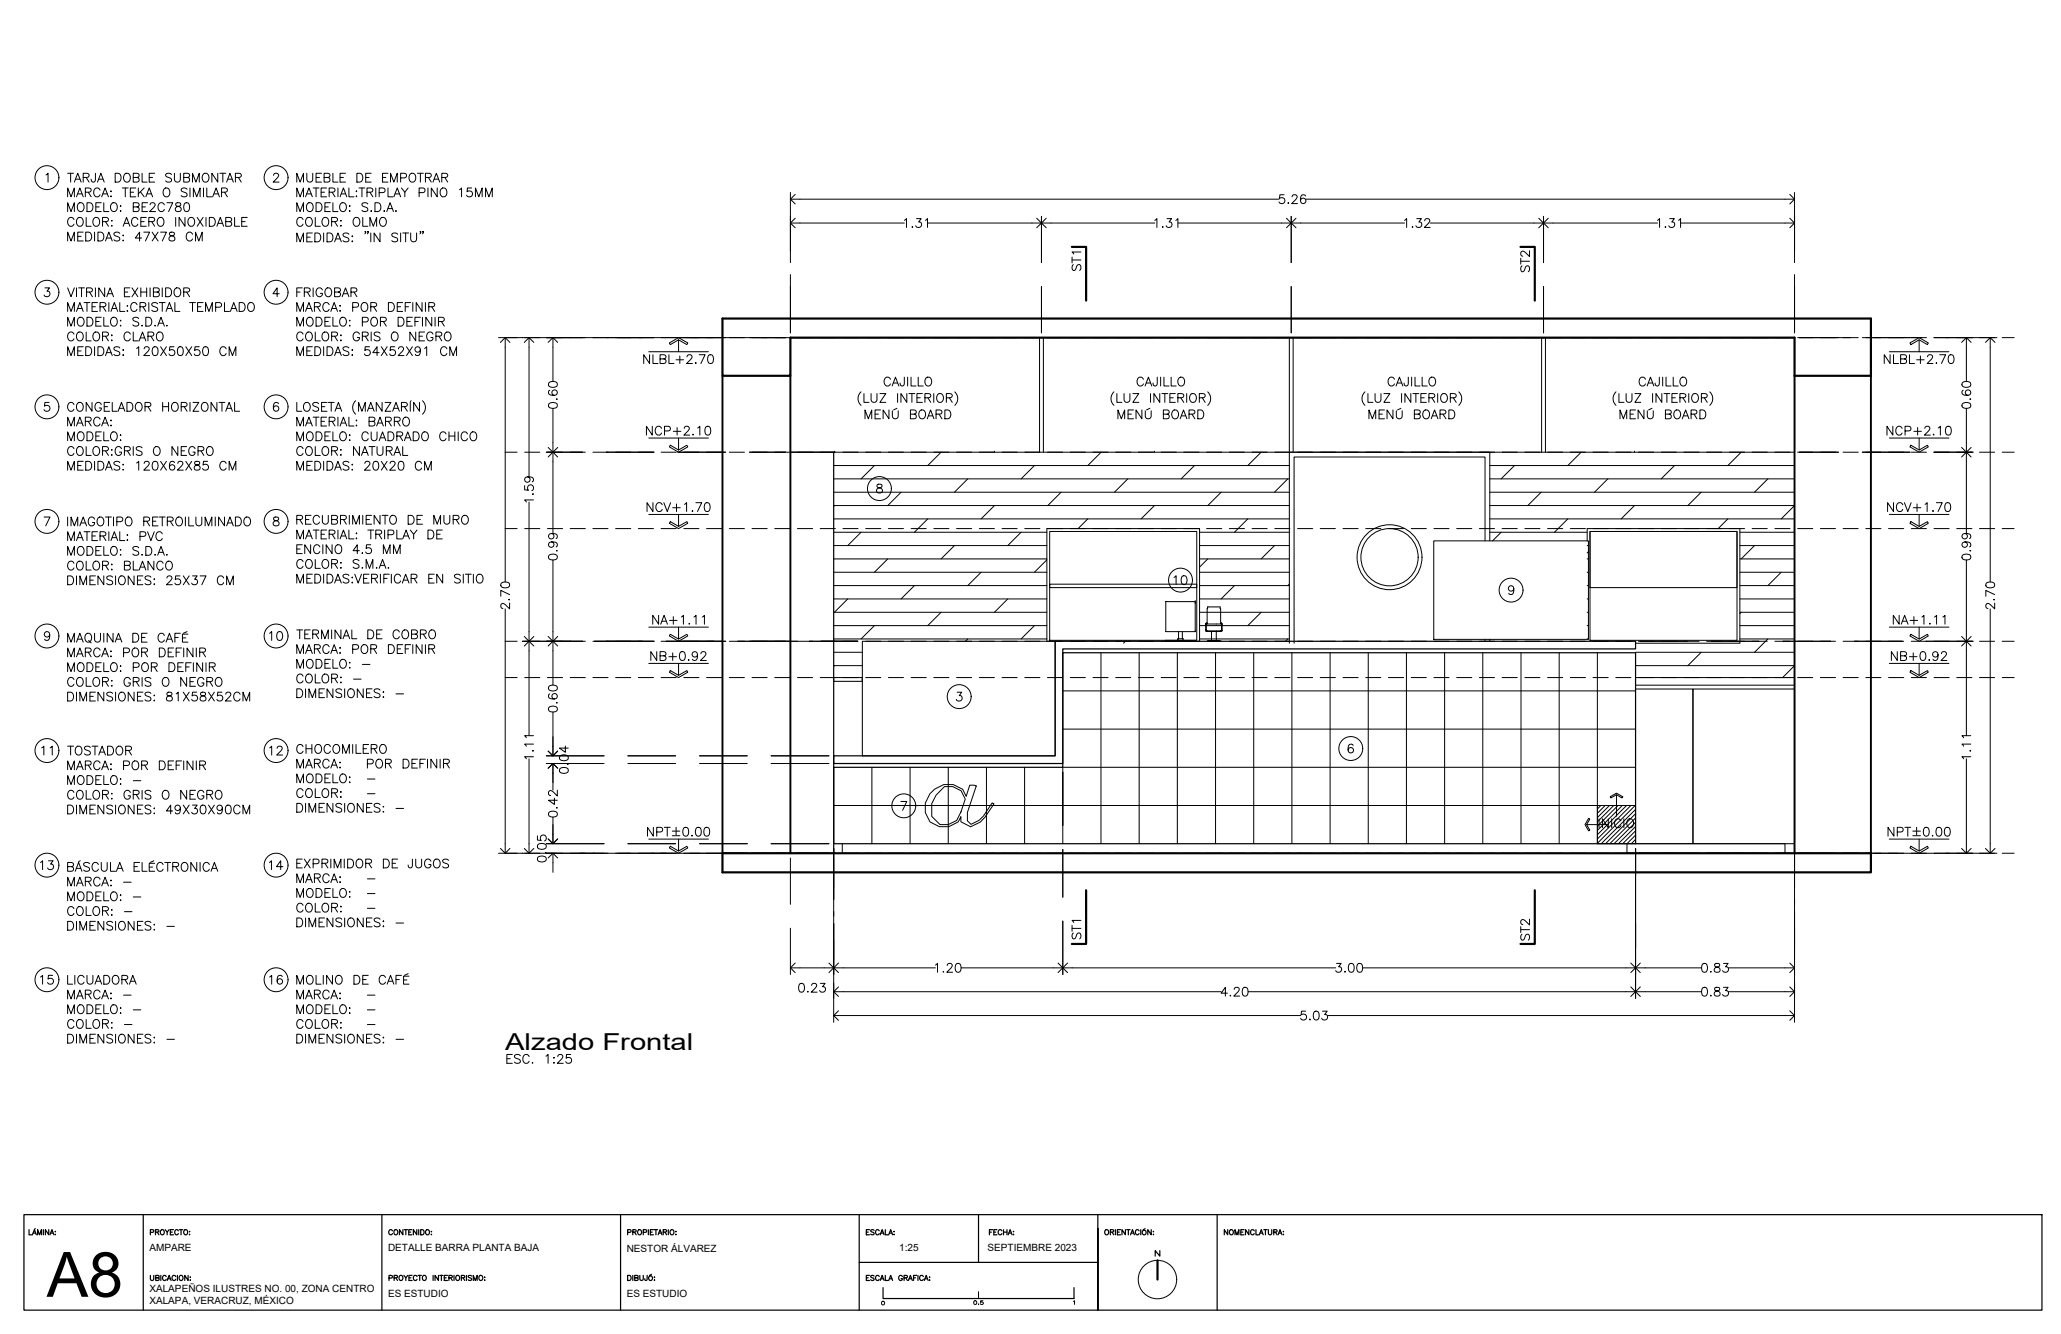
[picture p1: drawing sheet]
<svg xmlns="http://www.w3.org/2000/svg" width="432mm" height="279mm" viewBox="0 0 432 279" stroke-linecap="round" stroke-linejoin="round" font-family="sans-serif">
<defs><g id="words">
<text font-size="13.1" x="9.8" y="271.6">A8</text>
<g font-size="5.3">
<text x="245.2" y="123.8">10</text>
<text x="55.7" y="135.5">10</text>
<text x="135.5" y="139.7">NB+0.92</text>
<text x="395.5" y="139.7">NB+0.92</text>
</g>
<g font-size="4.9">
<text x="227.5" y="57.9" transform="rotate(-90 227.5 57.9)">ST1</text>
<text x="321.7" y="58.2" transform="rotate(-90 321.7 58.2)">ST2</text>
<text x="134.1" y="77.3">NLBL+2.70</text>
<text x="394.1" y="77.3">NLBL+2.70</text>
<text x="134.4" y="92.4">NCP+2.10</text>
<text x="394.4" y="92.4">NCP+2.10</text>
<text x="134.8" y="108.3">NCV+1.70</text>
<text x="394.8" y="108.3">NCV+1.70</text>
<text x="135.8" y="131.9">NA+1.11</text>
<text x="395.8" y="131.9">NA+1.11</text>
<text x="7.8" y="159.5">11</text>
<text x="55.7" y="159.5">12</text>
<text x="7.8" y="183.4">13</text>
<text x="55.4" y="183.4">14</text>
<text x="227.5" y="197.9" transform="rotate(-90 227.5 197.9)">ST1</text>
<text x="321.7" y="198.3" transform="rotate(-90 321.7 198.3)">ST2</text>
<text x="7.8" y="207.4">15</text>
<text x="55.7" y="207.4">16</text>
<text x="105.8" y="219.9">Alzado Frontal</text>
</g>
<text font-size="3.5" x="203.2" y="274.5">0.5</text>
<g font-size="2.1">
<text x="31.3" y="262.1">AMPARE</text>
<text x="81.3" y="262.1">DETALLE BARRA PLANTA BAJA</text>
<text x="131.3" y="262.3">NESTOR ÁLVAREZ</text>
<text x="188.4" y="262.1">1:25</text>
<text x="206.9" y="262.1">SEPTIEMBRE 2023</text>
<text x="31.3" y="270.6">XALAPEÑOS ILUSTRES NO. 00, ZONA CENTRO</text>
<text x="31.3" y="273.1">XALAPA, VERACRUZ, MÉXICO</text>
<text x="81.3" y="271.6">ES ESTUDIO</text>
<text x="131.3" y="271.6">ES ESTUDIO</text>
</g>
</g></defs>
<!-- layer: A-TEXTOS 2 -->
<g fill="none" stroke="#000" stroke-width=".25">
<path d="M6.1 257.5v1.1h.6M6.8 258.6l.4-1.1 .4 1.1M7 258.3h.5M7.4 257.3l-.2 .2M7.9 258.6v-1.1l.4 1.1 .4-1.1v1.1M9.1 257.5v1.1M10.2 257.5v1.1l-.7-1.1v1.1M10.5 258.6l.4-1.1 .4 1.1M10.6 258.3h.5M11.6 257.9v.1zM11.6 258.5v.1zM31.5 258.1h.6l.1-.4-.7-.2v1.1"/>
<path d="M32.6 258.1l.6-.1v-.3l-.6-.2v1.1M32.9 258.1l.4 .5M33.7 257.7l.1-.1a.48 .48 0 0 1 .6 .5 .48 .48 0 0 1-.7 .4l-.1-.3zM34.6 257.5l.4 .6v.5M35.4 257.5l-.4 .6M35.7 258.1h.4M36.4 257.5h-.7v1.1h.7M37.4 257.8a.39 .39 0 0 0-.5-.3 .39 .39 0 0 0-.3 .5v.2a.39 .39 0 0 0 .3 .4 .39 .39 0 0 0 .5-.2M37.6 257.5h.7M37.9 257.5v1.1M38.6 257.7l.1-.1a.5 .5 0 0 1 .6 .5 .5 .5 0 0 1-.6 .5l-.2-.4zM39.7 258h.1z"/>
<path d="M39.7 258.6h.1zM82.2 257.8a.4 .4 0 0 0-.4-.3 .4 .4 0 0 0-.4 .5v.2a.4 .4 0 0 0 .4 .4 .4 .4 0 0 0 .4-.2M82.7 257.6a.48 .48 0 0 1 .7 .5 .48 .48 0 0 1-.8 .4l-.1-.5zM84.4 257.5v1.1l-.7-1.1v1.1M84.7 257.5h.7M85 257.5v1.1M85.6 258.1h.4M86.3 257.5h-.7v1.1h.7M87.3 257.5v1.1l-.7-1.1v1.1M87.7 257.5v1.1M88.1 257.5h.4a.58 .58 0 0 1 .4 .6 .58 .58 0 0 1-.4 .5h-.4zM89.3 257.7l.1-.1a.5 .5 0 0 1 .6 .5 .5 .5 0 0 1-.6 .5l-.2-.4z"/>
<path d="M90.3 258h.1zM90.3 258.6h.1zM131.5 258.1h.6l.1-.4-.7-.2v1.1M132.6 258.1l.6-.1v-.3l-.6-.2v1.1M132.9 258.1l.4 .5M133.8 257.6a.5 .5 0 0 1 .6 .5 .5 .5 0 0 1-.6 .5l-.2-.4zM134.8 258.1h.6v-.4l-.6-.2v1.1M135.8 257.5v1.1M136.2 258.1h.5M136.9 257.5h-.7v1.1h.7M137.1 257.5h.7M137.4 257.5v1.1"/>
<path d="M137.9 258.6l.4-1.1 .4 1.1M138 258.3h.5M138.9 258.1l.7-.1v-.3l-.7-.2v1.1M139.3 258.1l.4 .5M140 257.5v1.1M140.6 257.6a.5 .5 0 0 1 .6 .5 .5 .5 0 0 1-.6 .5l-.2-.4zM141.6 258.6h.1zM141.6 257.9v.1zM181.5 258.1h.4M182.2 257.5h-.7v1.1h.7M183.1 257.7l-.2-.2-.5 .2 .1 .3 .6 .3-.2 .3-.5-.1M184.2 257.8a.39 .39 0 0 0-.4-.3 .39 .39 0 0 0-.4 .5v.2a.39 .39 0 0 0 .4 .4 .39 .39 0 0 0 .4-.2"/>
<path d="M184.4 258.6l.4-1.1 .4 1.1M184.6 258.3h.5M185.5 257.5v1.1h.6M186.2 258.6l.4-1.1 .4 1.1M186.4 258.3h.5M187.3 258.6h.1zM187.3 257.9v.1zM207.3 258.1h.4M208 257.5h-.7v1.1M208.2 258.1h.4M208.9 257.5h-.7v1.1h.7M209.9 257.8a.4 .4 0 0 0-.5-.3 .4 .4 0 0 0-.3 .5v.2a.4 .4 0 0 0 .3 .4 .4 .4 0 0 0 .5-.2"/>
<path d="M210.2 258.1h.8M210.2 257.5v1.1M211 257.5v1.1M211.2 258.6l.4-1.1 .4 1.1M211.4 258.3h.5M212.3 258h.1zM212.3 258.6h.1zM231.6 257.6a.5 .5 0 0 1 .7 .5 .5 .5 0 0 1-.7 .5l-.2-.4zM232.6 258.1l.6-.1 .1-.3-.7-.2v1.1M233 258.1l.3 .5M233.7 257.5v1.1M234.1 258.1h.4"/>
<path d="M234.8 257.5h-.7v1.1h.7M235.8 257.5v1.1l-.7-1.1v1.1M236 257.5h.8M236.4 257.5v1.1M236.9 258.6l.4-1.1 .4 1.1M237 258.3h.5M238.6 257.8a.39 .39 0 0 0-.4-.3 .39 .39 0 0 0-.3 .5v.2a.39 .39 0 0 0 .3 .4 .39 .39 0 0 0 .4-.2M239 257.5v1.1M239.9 257.3l-.4 .2M241.2 257.5v1.1l-.7-1.1v1.1M241.6 257.9v.1zM241.6 258.5v.1z"/>
<path d="M257.2 257.5v1.1l-.7-1.1v1.1M257.8 257.6a.48 .48 0 0 1 .6 .5 .48 .48 0 0 1-.7 .4l-.1-.5zM258.7 258.6v-1.1l.5 1.1 .4-1.1v1.1M260 258.1h.4M260.6 257.5h-.6v1.1h.6M261.7 257.5v1.1l-.8-1.1v1.1M262.8 257.8a.39 .39 0 0 0-.5-.3 .39 .39 0 0 0-.3 .5v.2a.39 .39 0 0 0 .3 .4 .39 .39 0 0 0 .5-.2M263.1 257.5v1.1h.6M263.8 258.6l.5-1.1 .4 1.1M264 258.3h.5M264.8 257.5h.7M265.1 257.5v1.1"/>
<path d="M265.7 257.5v.8l.3 .3 .4-.1v-1M266.9 258.1l.6-.1v-.3l-.6-.2v1.1M267.2 258.1l.4 .5M267.8 258.6l.4-1.1 .4 1.1M267.9 258.3h.5M268.9 257.9h.1M268.9 258.5h.1M31.5 267.1v.8l.3 .3 .4-.2v-.9M32.6 267.6h.6l.1-.4-.7-.1v1.1l.7-.1v-.4l-.2-.1M33.7 267.1v1.1M34.8 267.4a.39 .39 0 0 0-.4-.3 .39 .39 0 0 0-.3 .4v.3a.39 .39 0 0 0 .3 .4 .39 .39 0 0 0 .4-.3M35 268.2l.4-1.1 .4 1.1"/>
<path d="M35.2 267.8h.5M36.8 267.4a.39 .39 0 0 0-.4-.3 .39 .39 0 0 0-.4 .4v.3a.39 .39 0 0 0 .4 .4 .39 .39 0 0 0 .4-.3M37.2 267.1v1.1M37.6 267.3l.1-.1a.48 .48 0 0 1 .7 .5 .48 .48 0 0 1-.8 .3zM39.4 267.1v1.1l-.7-1.1v1.1M39.9 267.5v.1zM39.9 268.1v.1zM81.5 267.7l.6-.1 .1-.4-.7-.1v1.1M82.6 267.6h.6v-.4l-.6-.1v1.1M82.9 267.6l.4 .6M83.7 267.3l.1-.1a.48 .48 0 0 1 .6 .5 .48 .48 0 0 1-.7 .3zM84.6 267.1l.4 .5v.6"/>
<path d="M85.4 267.1l-.4 .5M85.7 267.6h.4M86.3 267.1h-.6v1.1h.6M87.4 267.4a.4 .4 0 0 0-.5-.3 .4 .4 0 0 0-.3 .4v.3a.4 .4 0 0 0 .3 .4 .4 .4 0 0 0 .5-.3M87.6 267.1h.7M87.9 267.1v1.1M88.6 267.3l.1-.1a.48 .48 0 0 1 .6 .5 .48 .48 0 0 1-.7 .3zM90.7 267.1v1.1M91.9 267.1v1.1l-.8-1.1v1.1M92.1 267.1h.7M92.5 267.1v1.1M93.1 267.6h.4"/>
<path d="M93.7 267.1h-.6v1.1h.6M94.1 267.6h.6v-.4l-.6-.1v1.1M94.4 267.6l.4 .6M95.1 267.1v1.1M95.6 267.3l.1-.1a.48 .48 0 0 1 .6 .5 .48 .48 0 0 1-.7 .3l-.1-.2zM96.7 267.6h.6v-.4l-.6-.1v1.1M97 267.6l.4 .6M97.7 267.1v1.1M98.8 267.3l-.3-.2-.4 .2 .1 .2 .6 .3-.1 .3-.4 .1-.2-.2M99.2 268.2v-1.1l.4 1.1 .4-1.1v1.1M100.5 267.2a.48 .48 0 0 1 .7 .5 .48 .48 0 0 1-.8 .3l-.1-.5zM101.6 267.5h.1"/>
<path d="M101.6 268.1h.1M131.5 267.1h.4a.57 .57 0 0 1 .3 .6 .57 .57 0 0 1-.3 .5h-.4zM132.6 267.1v1.1M133 267.6h.6v-.4l-.6-.1v1.1l.6-.1 .1-.3-.3-.2M134 267.1v.8l.4 .3 .3-.2 .1-.9M135.6 267.1l-.1 1h-.3l-.1-.3M136.5 266.9l-.4 .2M137.1 267.5h.1zM137.1 268.1h.1zM181.5 267.6h.4M182.2 267.1h-.7v1.1h.7M183.1 267.3l-.2-.2-.5 .2 .1 .2 .6 .4-.2 .3-.5-.2"/>
<path d="M184.2 267.4a.39 .39 0 0 0-.4-.3 .39 .39 0 0 0-.4 .4v.3a.39 .39 0 0 0 .4 .4 .39 .39 0 0 0 .4-.3M184.4 268.2l.4-1.1 .4 1.1M184.6 267.8h.5M185.5 267.1v1.1h.6M186.2 268.2l.4-1.1 .4 1.1M186.4 267.8h.5M189.1 267.4a.39 .39 0 0 0-.5-.3 .39 .39 0 0 0-.3 .4v.3a.38 .38 0 0 0 .4 .4 .38 .38 0 0 0 .4-.4h-.3M189.4 267.6h.6l.1-.4-.7-.1v1.1M189.8 267.6l.3 .6M190.3 268.2l.4-1.1 .4 1.1M190.5 267.8h.5M191.4 267.6h.4"/>
<path d="M192.1 267.1h-.7v1.1M192.3 267.1v1.1M193.4 267.4a.4 .4 0 0 0-.4-.3 .4 .4 0 0 0-.3 .4v.3a.4 .4 0 0 0 .3 .4 .4 .4 0 0 0 .4-.3M193.6 268.2l.5-1.1 .4 1.1M193.8 267.8h.5M194.7 267.5h.1zM194.8 268.1v.1z"/>
<circle cx="239.7" cy="258.1" r=".47"/>
<circle cx="136.3" cy="267.7" r=".47"/>
</g>
<!-- layer: 0 -->
<path d="M5 254.4h422.8v20h-422.8zM30 254.4v20M80 254.4v20M130 254.4v20M180 254.4v20M205 254.4v10M230 254.4v20M255 254.4v20M180 264.4h50M230 274.4v-17.1v17.1" fill="none" stroke="#000" stroke-width=".25"/>
<!-- layer: A-SOLAPA -->
<g fill="none" stroke="#000" stroke-width=".21">
<path d="M224.9 272.6l.2-.2v.8"/>
<circle cx="185" cy="272.9" r=".37"/>
<circle cx="242.5" cy="268" r="4"/>
</g>
<path d="M185 269.7v2.3h40v-2.3M243 261.9v1.2l-1-1.2v1.2" fill="none" stroke="#000" stroke-width=".25"/>
<path d="M242.5 264v4" fill="none" stroke="#000" stroke-width=".46"/>
<!-- layer: A-HATCH -->
<g fill="none" stroke="#000" stroke-width=".21">
<path d="M174.7 97.5h95.4M174.8 94.7h.1M183.2 97.5l-2.8 2.8M197.2 94.7l-2.8 2.8M208.3 94.7h.1M216.7 97.5l-2.8 2.8M230.7 94.7l-2.8 2.8M241.9 94.7h.1M250.3 97.5l-2.8 2.8M264.2 94.7l-2.8 2.8M312.1 97.5h63.9M317.3 97.5l-2.8 2.8"/>
<path d="M331.3 94.7l-2.8 2.8M342.4 94.7h.1M350.8 97.5l-2.8 2.8M364.8 94.7l-2.8 2.8M174.7 100.3h95.4M174.7 103.1h95.4M174.7 105.9h95.4M174.7 108.7h95.4M174.7 111.5h44.6M174.7 114.3h44.6M174.7 117.1h44.6M174.7 119.9h44.6"/>
<path d="M174.8 105.9l-.1 .1M180.4 111.5l-2.8 2.8M186 117.1l-2.8 2.8M188.8 103.1l-2.8 2.8M194.4 108.7l-2.8 2.8M200 114.3l-2.8 2.8M202.8 100.3l-2.8 2.8M205.5 119.9l-2.7 2.8M208.3 105.9l-2.8 2.8M213.9 111.5l-2.8 2.8M219.3 117.3l-2.6 2.6M222.3 103.1l-2.8 2.8"/>
<path d="M227.9 108.7l-2 2M236.3 100.3l-2.8 2.8M241.9 105.9l-2.8 2.8M251.3 111.5h18.8M251.3 114.3h18.8M251.3 117.1h18.8M251.3 119.9h18.8M253 117.1l-1.7 1.7M255.8 103.1l-2.8 2.8M261.4 108.7l-2.8 2.8M267 114.3l-2.8 2.8M269.8 100.3l-2.8 2.8"/>
<path d="M312.1 100.3h63.9M312.1 103.1h63.9M312.1 105.9h63.9l-2.8 2.8M312.1 108.7h63.9M312.1 111.5h20.4M314.5 111.5l-1.8 1.8M322.9 103.1l-2.8 2.8M328.5 108.7l-2.8 2.8M332.5 114.3h.3M332.5 117.1h.3M332.5 119.9h.3M332.8 115.5l-.3 .3"/>
<path d="M336.9 100.3l-2.8 2.8M342.4 105.9l-2.7 2.8M356.4 103.1l-2.8 2.8M362 108.7l-2 2M364.5 111.5h11.5M364.5 114.3h11.5M364.5 117.1h11.5M364.5 119.9h11.5M367.6 114.3l-2.8 2.8M370.4 100.3l-2.8 2.8M373.2 119.9l-2.8 2.8M174.7 122.7h44.6"/>
<path d="M174.7 125.4h44.6M174.7 128.2h44.6M174.7 131h44.6M174.7 133.8h44.6M174.7 136.6h6M174.7 139.4h6M174.8 139.4l-.1 .2M177.6 125.4l-2.8 2.8M183.2 131l-2.8 2.8M191.6 122.7l-2.8 2.7M197.2 128.2l-2.8 2.8M202.8 133.8l-.5 .5"/>
<path d="M211.1 125.4l-2.8 2.8M216.7 131l-2.8 2.8M230.7 136.7v40M235.8 134.3l-.4 .4M238.7 136.7v40M246.7 136.7v40M251.3 122.7h18.8M251.3 125.4h18.8M251.3 128.2h18.8M251.3 131h18.8M251.3 133.8h18.8M254.7 136.7v40"/>
<path d="M258.6 122.7l-2.8 2.7M262.7 136.7v40M264.2 128.2l-2.8 2.8M269.8 133.8l-.5 .5M270.1 122.3l-.3 .4M270.7 136.7v40M278.7 136.7v40M286.7 136.7v40M294.7 136.7v40M302.7 136.7v40M310.7 136.7v40M318.7 136.7v40"/>
<path d="M326.7 136.7v40M332.5 122.7h.3M332.5 125.4h.3M332.5 128.2h.3M332.5 131h.3M332.5 133.8h.3M334.7 136.7v40M342.7 136.6h33.3M342.7 139.4h33.3l-2.5 2.5M356.4 136.6l-2.8 2.8M364.5 122.7h11.5M364.5 125.4h11.5"/>
<path d="M364.5 128.2h11.5M364.5 131h11.5M364.5 133.8h11.5M364.8 128.2l-.3 .3M370.4 133.8l-2.8 2.8M376 128.2h.1M222.7 144.7h120M222.7 152.7h120M174.7 168.7h168M182.7 160.7v16M190.7 160.7v16M198.7 160.7v16"/>
<path d="M206.7 160.7v16M214.7 160.7v16M334.7 168.7h8v8h-8zM335.4 168.7l-.7 .7M336.3 168.7l-1.6 1.6M337.2 168.7l-2.5 2.5M338.1 168.7l-3.4 3.4M339 168.7l-4.3 4.3M339.9 168.7l-5.2 5.2M340.8 168.7l-6.1 6.1M341.7 168.7l-7 7M342.6 168.7l-7.9 7.9"/>
<path d="M342.7 169.5l-7.2 7.2M342.7 170.4l-6.3 6.3M342.7 171.3l-5.4 5.4M342.7 172.2l-4.5 4.5M342.7 173.1l-3.6 3.6M342.7 174l-2.7 2.7M342.7 174.9l-1.8 1.8M342.7 175.8l-.9 .9M342.7 160.7h-120v16"/>
</g>
<!-- layer: A-MUEBLES FIJOS -->
<g fill="none" stroke="#000" stroke-width=".21">
<path d="M165.6 70.7h210.4v24h-210.4zM217.8 70.7v24M218.6 70.7v24M270.1 70.7v24M270.9 70.7v24M323 70.7v24M323.8 70.7v24M219.9 111.3h30.8v22.8h-30.8zM311.1 113.3v-17.6h-40v39M333.1 111.3h30.8v22.8h-30.8zM333.1 111.3h30.8v11.8h-30.8zM219.9 122.4h30.8v.7h-30.8z"/>
<path d="M311.1 133.9v.4M174.7 141.9h5.9v.8h-5.9zM342.7 144.3h12v32.4h-12h31.3v2h-33.1v-2M342.7 141.9h33.3v1.6h-33.3M354.7 144.3h21.3v32.4h-21.3zM176.5 176.7v2"/>
<circle cx="291.1" cy="116.7" r="6.8"/>
<circle cx="291.1" cy="116.7" r="6"/>
</g>
<!-- layer: A-MUROS -->
<path d="M312.1 113.3v-18.6h-42v40M332.5 113.3v-2.6h32v24h-21.8M219.3 134.3v-23.6h32v23.6M312.1 133.9v.4" fill="none" stroke="#000" stroke-width=".21"/>
<!-- layer: A-PROYECCIONES -->
<g fill="none" stroke="#000" stroke-width=".21">
<path d="M105.8 70.7h2.5M109.9 70.7h3.2M114.7 70.7h3.2M119.5 70.7h3.1M124.2 70.7h3.2M129 70.7h3.2M133.7 70.7h3.2M138.5 70.7h3.2M143.3 70.7h3.1M148 70.7h3.2M152.8 70.7h3.2M157.6 70.7h3.1"/>
<path d="M162.3 70.7h3.2M167.1 70.7h3.2M171.8 70.7h3.2M176.6 70.7h3.2M181.4 70.7h3.1M186.1 70.7h3.2M190.9 70.7h3.2M195.6 70.7h3.2M200.4 70.7h3.2M205.2 70.7h3.1M209.9 70.7h3.2M214.7 70.7h3.2"/>
<path d="M219.5 70.7h3.1M224.2 70.7h3.2M229 70.7h3.2M233.7 70.7h3.2M238.5 70.7h3.2M243.3 70.7h3.1M248 70.7h3.2M252.8 70.7h3.2M257.6 70.7h3.1M262.3 70.7h3.2M267.1 70.7h3.2M271.8 70.7h3.2"/>
<path d="M276.6 70.7h3.2M281.4 70.7h3.1M286.1 70.7h3.2M290.9 70.7h3.2M295.7 70.7h3.1M300.4 70.7h3.2M305.2 70.7h3.2M309.9 70.7h3.2M314.7 70.7h3.2M319.5 70.7h3.1M324.2 70.7h3.2M329 70.7h3.2"/>
<path d="M333.8 70.7h3.1M338.5 70.7h3.2M343.3 70.7h3.2M348 70.7h3.2M352.8 70.7h3.2M357.6 70.7h3.1M362.3 70.7h3.2M367.1 70.7h3.2M371.9 70.7h3.1M376.6 70.7h3.2M381.4 70.7h3.2M386.1 70.7h3.2"/>
<path d="M390.9 70.7h3.2M395.7 70.7h3.1M400.4 70.7h3.2M405.2 70.7h3.2M410 70.7h3.1M414.7 70.7h3.2M419.5 70.7h2.5M105.8 94.7h2.5M109.9 94.7h3.2M114.7 94.7h3.2M119.5 94.7h3.1M124.2 94.7h3.2"/>
<path d="M129 94.7h3.2M133.7 94.7h3.2M138.5 94.7h3.2M143.3 94.7h3.1M148 94.7h3.2M152.8 94.7h3.2M157.6 94.7h3.1M162.3 94.7h3.2M167.1 94.7h3.2M171.8 94.7h3.2M176.6 94.7h3.2M181.4 94.7h3.1"/>
<path d="M186.1 94.7h3.2M190.9 94.7h3.2M195.6 94.7h3.2M200.4 94.7h3.2M205.2 94.7h3.1M209.9 94.7h3.2M214.7 94.7h3.2M219.5 94.7h3.1M224.2 94.7h3.2M229 94.7h3.2M233.7 94.7h3.2M238.5 94.7h3.2"/>
<path d="M243.3 94.7h3.1M248 94.7h3.2M252.8 94.7h3.2M257.6 94.7h3.1M262.3 94.7h3.2M267.1 94.7h3.2M271.8 94.7h3.2M276.6 94.7h3.2M281.4 94.7h3.1M286.1 94.7h3.2M290.9 94.7h3.2M295.7 94.7h3.1"/>
<path d="M300.4 94.7h3.2M305.2 94.7h3.2M309.9 94.7h3.2M314.7 94.7h3.2M319.5 94.7h3.1M324.2 94.7h3.2M329 94.7h3.2M333.8 94.7h3.1M338.5 94.7h3.2M343.3 94.7h3.2M348 94.7h3.2M352.8 94.7h3.2"/>
<path d="M357.6 94.7h3.1M362.3 94.7h3.2M367.1 94.7h3.2M371.9 94.7h3.1M376.6 94.7h3.2M381.4 94.7h3.2M386.1 94.7h3.2M390.9 94.7h3.2M395.7 94.7h3.1M400.4 94.7h3.2M405.2 94.7h3.2M410 94.7h3.1"/>
<path d="M414.7 94.7h3.2M419.5 94.7h2.5M105.8 110.7h2.5M109.9 110.7h3.2M114.7 110.7h3.2M119.5 110.7h3.1M124.2 110.7h3.2M129 110.7h3.2M133.7 110.7h3.2M138.5 110.7h3.2M143.3 110.7h3.1M148 110.7h3.2"/>
<path d="M152.8 110.7h3.2M157.6 110.7h3.1M162.3 110.7h3.2M167.1 110.7h3.2M171.8 110.7h3.2M176.6 110.7h3.2M181.4 110.7h3.1M186.1 110.7h3.2M190.9 110.7h3.2M195.6 110.7h3.2M200.4 110.7h3.2M205.2 110.7h3.1"/>
<path d="M209.9 110.7h3.2M214.7 110.7h3.2M219.5 110.7h3.1M224.2 110.7h3.2M229 110.7h3.2M233.7 110.7h3.2M238.5 110.7h3.2M243.3 110.7h3.1M248 110.7h3.2M252.8 110.7h3.2M257.6 110.7h3.1M262.3 110.7h3.2"/>
<path d="M267.1 110.7h3.2M271.8 110.7h3.2M276.6 110.7h3.2M281.4 110.7h3.1M286.1 110.7h3.2M290.9 110.7h3.2M295.7 110.7h3.1M300.4 110.7h3.2M305.2 110.7h3.2M309.9 110.7h3.2M314.7 110.7h3.2M319.5 110.7h3.1"/>
<path d="M324.2 110.7h3.2M329 110.7h3.2M333.8 110.7h3.1M338.5 110.7h3.2M343.3 110.7h3.2M348 110.7h3.2M352.8 110.7h3.2M357.6 110.7h3.1M362.3 110.7h3.2M367.1 110.7h3.2M371.9 110.7h3.1M376.6 110.7h3.2"/>
<path d="M381.4 110.7h3.2M386.1 110.7h3.2M390.9 110.7h3.2M395.7 110.7h3.1M400.4 110.7h3.2M405.2 110.7h3.2M410 110.7h3.1M414.7 110.7h3.2M419.5 110.7h2.5M105.8 134.3h2.5M109.9 134.3h3.2M114.7 134.3h3.2"/>
<path d="M119.5 134.3h3.1M124.2 134.3h3.2M129 134.3h3.2M148 134.3h3.2M152.8 134.3h3.2M157.6 134.3h3.1M162.3 134.3h3.2M167.1 134.3h3.2M171.8 134.3h3.2M176.6 134.3h3.2M181.4 134.3h3.1M186.1 134.3h3.2"/>
<path d="M190.9 134.3h3.2M195.6 134.3h3.2M200.4 134.3h3.2M205.2 134.3h3.1M209.9 134.3h3.2M214.7 134.3h3.2M219.5 134.3h3.1M224.2 134.3h3.2M229 134.3h3.2M233.7 134.3h3.2M238.5 134.3h3.2M243.3 134.3h3.1"/>
<path d="M248 134.3h3.2M252.8 134.3h3.2M257.6 134.3h3.1M262.3 134.3h3.2M267.1 134.3h3.2M271.8 134.3h3.2M276.6 134.3h3.2M281.4 134.3h3.1M286.1 134.3h3.2M290.9 134.3h3.2M295.7 134.3h3.1M300.4 134.3h3.2"/>
<path d="M305.2 134.3h3.2M309.9 134.3h3.2M314.7 134.3h3.2M319.5 134.3h3.1M324.2 134.3h3.2M329 134.3h3.2M333.8 134.3h3.1M338.5 134.3h3.2M343.3 134.3h3.2M348 134.3h3.2M352.8 134.3h3.2M357.6 134.3h3.1"/>
<path d="M362.3 134.3h3.2M367.1 134.3h3.2M371.9 134.3h3.1M376.6 134.3h3.2M381.4 134.3h3.2M386.1 134.3h3.2M390.9 134.3h3.2M410 134.3h3.1M414.7 134.3h3.2M419.5 134.3h2.5M105.8 141.9h2.5M109.9 141.9h3.2"/>
<path d="M114.7 141.9h3.2M119.5 141.9h3.1M124.2 141.9h3.2M129 141.9h3.2M133.7 141.9h3.2M138.5 141.9h3.2M143.3 141.9h3.1M148 141.9h3.2M152.8 141.9h3.2M157.6 141.9h3.1M162.3 141.9h3.2M167.1 141.9h3.2"/>
<path d="M171.8 141.9h3.2M176.6 141.9h3.2M181.4 141.9h3.1M186.1 141.9h3.2M190.9 141.9h3.2M195.6 141.9h3.2M200.4 141.9h3.2M205.2 141.9h3.1M209.9 141.9h3.2M214.7 141.9h3.2M219.5 141.9h3.1M224.2 141.9h3.2"/>
<path d="M229 141.9h3.2M233.7 141.9h3.2M238.5 141.9h3.2M243.3 141.9h3.1M248 141.9h3.2M252.8 141.9h3.2M257.6 141.9h3.1M262.3 141.9h3.2M267.1 141.9h3.2M271.8 141.9h3.2M276.6 141.9h3.2M281.4 141.9h3.1"/>
<path d="M286.1 141.9h3.2M290.9 141.9h3.2M295.7 141.9h3.1M300.4 141.9h3.2M305.2 141.9h3.2M309.9 141.9h3.2M314.7 141.9h3.2M319.5 141.9h3.1M324.2 141.9h3.2M329 141.9h3.2M333.8 141.9h3.1M338.5 141.9h3.2"/>
<path d="M343.3 141.9h3.2M348 141.9h3.2M352.8 141.9h3.2M357.6 141.9h3.1M362.3 141.9h3.2M367.1 141.9h3.2M371.9 141.9h3.1M376.6 141.9h3.2M381.4 141.9h3.2M386.1 141.9h3.2M390.9 141.9h3.2M395.7 141.9h3.1"/>
<path d="M400.4 141.9h3.2M405.2 141.9h3.2M410 141.9h3.1M414.7 141.9h3.2M419.5 141.9h2.5M105.8 178.7h2.5M109.9 178.7h3.2M114.7 178.7h3.2M119.5 178.7h3.1M124.2 178.7h3.2M129 178.7h3.2M133.7 178.7h3.2"/>
<path d="M138.5 178.7h3.2M143.3 178.7h3.1M148 178.7h3.2M152.8 178.7h3.2M157.6 178.7h3.1M162.3 178.7h3.2M167.1 178.7h3.2M171.8 178.7h3.2M176.6 178.7h3.2M181.4 178.7h3.1M186.1 178.7h3.2M190.9 178.7h3.2"/>
<path d="M195.6 178.7h3.2M200.4 178.7h3.2M205.2 178.7h3.1M209.9 178.7h3.2M214.7 178.7h3.2M219.5 178.7h3.1M224.2 178.7h3.2M229 178.7h3.2M233.7 178.7h3.2M238.5 178.7h3.2M243.3 178.7h3.1M248 178.7h3.2"/>
<path d="M252.8 178.7h3.2M257.6 178.7h3.1M262.3 178.7h3.2M267.1 178.7h3.2M271.8 178.7h3.2M276.6 178.7h3.2M281.4 178.7h3.1M286.1 178.7h3.2M290.9 178.7h3.2M295.7 178.7h3.1M300.4 178.7h3.2M305.2 178.7h3.2"/>
<path d="M309.9 178.7h3.2M314.7 178.7h3.2M319.5 178.7h3.1M324.2 178.7h3.2M329 178.7h3.2M333.8 178.7h3.1M338.5 178.7h3.2M343.3 178.7h3.2M348 178.7h3.2M352.8 178.7h3.2M357.6 178.7h3.1M362.3 178.7h3.2"/>
<path d="M367.1 178.7h3.2M371.9 178.7h3.1M376.6 178.7h3.2M381.4 178.7h3.2M386.1 178.7h3.2M390.9 178.7h3.2M395.7 178.7h3.1M400.4 178.7h3.2M405.2 178.7h3.2M410 178.7h3.1M414.7 178.7h3.2M419.5 178.7h2.5"/>
</g>
<!-- layer: A-MUROS -->
<path d="M151.4 78.7v100M165.6 78.7v100M376 78.7v100M392 78.7v100" fill="none" stroke="#000" stroke-width=".4"/>
<!-- layer: A-LOSA -->
<path d="M151.4 66.7h240.6v12h-16v-8h-210.4v8h-14.2zM151.4 178.7h240.6v4h-240.6z" fill="none" stroke="#000" stroke-width=".46"/>
<!-- layer: A-TEXTOS 3 -->
<g fill="none" stroke="#000" stroke-width=".21">
<path d="M9.6 36.6l.5-.3v1.8M14.2 36.3h1.2M14.8 36.3v1.8M15.6 38.1l.7-1.8 .7 1.8M15.8 37.5h.9M17.4 37.2l1.1-.1 .2-.5-.5-.3h-.8v1.8M18.1 37.2l.6 .9M20 36.3l-.1 1.7-.3 .1h-.3l-.2-.6M20.4 38.1l.7-1.8 .7 1.8M20.7 37.5h.9M21 39.8a.68 .68 0 0 0-.8-.4 .68 .68 0 0 0-.6 .7v.4a.68 .68 0 0 0 .6 .7 .68 .68 0 0 0 .8-.4M24.1 36.3h.6a.99 .99 0 0 1 .7 .9 .99 .99 0 0 1-.7 .9h-.6z"/>
<path d="M25.6 39.4h1.3M26.1 36.6a.77 .77 0 0 1 1-.2 .77 .77 0 0 1 .2 1 .71 .71 0 0 1-.7 .8 .71 .71 0 0 1-.7-.8zM26.2 39.4v1.8M27.9 37.2l1.1-.1 .1-.3v-.3l-.4-.2h-.8v1.8h.8a.49 .49 0 0 0 .5-.4 .49 .49 0 0 0-.5-.5M28.4 39.4h-1.1v1.8h1.1M29 39.4v1.8M29.8 36.3v1.8h1M30.2 39.4l-1.2 1.2M31.3 37.2h.7M32.4 36.3h-1.1v1.8h1.1M34.3 39.6a.69 .69 0 0 1 .8-.2 .69 .69 0 0 1 .5 .7v.4a.7 .7 0 0 1-.7 .7 .7 .7 0 0 1-.7-.7zM35.9 36.6a.69 .69 0 0 0-.6-.3 .69 .69 0 0 0-.6 .4l.2 .3 .9 .3a.44 .44 0 0 1 0 .8 .85 .85 0 0 1-1.1-.2"/>
<path d="M36.5 36.3v1.3a.63 .63 0 0 0 .7 .5 .63 .63 0 0 0 .6-.5v-1.3M38.5 37.2l1-.1 .2-.3-.1-.3-.3-.2h-.8v1.8h.8a.49 .49 0 0 0 .4-.4 .49 .49 0 0 0-.4-.5M39.2 39.6a.69 .69 0 0 0-.7-.3 .69 .69 0 0 0-.5 .5l.1 .3 .9 .3a.44 .44 0 0 1 0 .7 .85 .85 0 0 1-1-.1M39.8 39.4v1.8M40.3 38.1v-1.8l.7 1.8 .8-1.8v1.8M42.6 39.4v1.8M42.7 36.4a.92 .92 0 0 1 1.1 .6 .92 .92 0 0 1-.6 1.1 .97 .97 0 0 1-.9-.6 .97 .97 0 0 1 .4-1.1zM43.3 39.4v1.8h1.1M45.6 36.3v1.8l-1.2-1.8v1.8M46.1 36.3h1.2M46.7 36.3v1.8M47.5 38.1l.7-1.8 .7 1.8"/>
<path d="M47.7 37.5h.9M49.3 37.2l1.1-.1 .2-.3-.1-.3-.4-.2h-.8v1.8M49.9 37.2l.7 .9M57.3 36.7l.4-.4 .6 .2a.55 .55 0 0 1-.2 .8l-.9 .8h1.3M62.2 38.1v-1.8l.7 1.8 .7-1.8v1.8M64.3 36.3v1.3a.63 .63 0 0 0 .6 .5 .63 .63 0 0 0 .6-.5v-1.3M65.6 39.4h1.2M66.2 37.2h.7M66.2 39.4v1.8M67.4 36.3h-1.2v1.8h1.2M67.9 37.2l1.1-.1 .1-.3-.1-.3-.3-.2h-.8v1.8h.8a.49 .49 0 0 0 .5-.4 .49 .49 0 0 0-.5-.5M68.4 39.4h-1.1v1.8h1.1"/>
<path d="M69.7 36.3v1.8h1.1M70.8 39.4v1.8M71.2 37.2h.8M72.4 36.3h-1.2v1.8h1.2M73.1 39.4v1.8h1.1M74.8 36.3h.6a.99 .99 0 0 1 .6 .9 .99 .99 0 0 1-.6 .9h-.6zM75.2 39.4h1.2M75.8 39.4v1.8M76.6 37.2h.7M77.8 36.3h-1.2v1.8h1.2M78.7 39.4v1.8M80.1 37.2h.7"/>
<path d="M81.3 36.3h-1.2v1.8h1.2M81.3 39.4v1.8h1M81.8 38.1v-1.8l.7 1.8 .7-1.8v1.8M83.9 37.3h.8a.49 .49 0 0 0 .5-.5 .49 .49 0 0 0-.5-.5h-.8v1.8M84.1 39.4l.7 .9v.9M85.5 39.4l-.7 .9M86 36.4a.92 .92 0 0 1 1.1 .6 .92 .92 0 0 1-.5 1.1 .97 .97 0 0 1-.9-.6 .97 .97 0 0 1 .3-1.1zM87.5 36.3h1.2M88.1 36.3v1.8M89.1 37.2l1.1-.1 .2-.3-.1-.3-.4-.2h-.8v1.8M89.7 39.4v1.8M89.7 37.2l.7 .9"/>
<path d="M90.7 38.1l.7-1.8 .7 1.8M91 37.5h.9M91.6 39.4v1.8l-1.2-1.8v1.8M92.4 39.6a.68 .68 0 0 1 .8-.2 .68 .68 0 0 1 .4 .7v.4a.7 .7 0 0 1-.7 .7 .7 .7 0 0 1-.7-.7zM92.6 37.2l1-.1 .2-.5-.4-.3h-.8v1.8M93.2 37.2l.6 .9M96.3 39.7l.4-.3v1.8M98.8 39.4h-.9v.8a.65 .65 0 0 1 .9 0 .65 .65 0 0 1-.1 .9 .65 .65 0 0 1-.9-.2M14.2 41.2v-1.8l.7 1.8 .7-1.8v1.8M14.2 44.3v-1.8l.7 1.8 .7-1.8v1.8M14.2 50.5v-1.9l.7 1.9 .7-1.9v1.9M15.5 46a.68 .68 0 0 0-.8-.5 .68 .68 0 0 0-.5 .7 .77 .77 0 0 0 .2 1 .77 .77 0 0 0 1-.1l.1-.2"/>
<path d="M16 41.2l.7-1.8 .7 1.8M16.3 40.6h.9M16.3 49.5h.7M16.4 42.7a.68 .68 0 0 1 .8-.2 .68 .68 0 0 1 .4 .7v.4a.7 .7 0 0 1-.7 .7 .7 .7 0 0 1-.7-.7zM16.4 45.6a.92 .92 0 0 1 1.1 .7 .92 .92 0 0 1-.6 1.1 .97 .97 0 0 1-.9-.7 .97 .97 0 0 1 .4-1.1zM17.4 48.6h-1.1v1.9h1.1M17.9 40.3l1-.1 .2-.3-.1-.4-.3-.1h-.8v1.8M18 48.6h.6a.99 .99 0 0 1 .6 .9 .99 .99 0 0 1-.6 1h-.6zM18.1 45.5v1.9h1M18.2 42.5h.6a.98 .98 0 0 1 .7 .9 .98 .98 0 0 1-.7 .9h-.6zM18.5 40.3l.6 .9M19.6 45.8a.76 .76 0 0 1 1-.1 .76 .76 0 0 1 .3 1 .7 .7 0 0 1-.7 .7 .7 .7 0 0 1-.7-.7z"/>
<path d="M19.8 48.6v1.9M20.1 43.3h.7M20.5 48.6h.6a.99 .99 0 0 1 .7 .9 .99 .99 0 0 1-.7 1h-.6zM21.2 42.5h-1.1v1.8h1.1M21.3 41.2l.7-1.8 .7 1.8M21.5 46.4l1-.1 .2-.4-.4-.4h-.8v1.9M21.6 40.6h.9M21.7 42.5v1.8h1.1M22.1 50.5l.7-1.9 .7 1.9M22.1 46.4l.6 1M22.4 49.9h.9M23.2 40.1h.1z"/>
<path d="M23.2 41.1h.1zM23.3 42.7a.68 .68 0 0 1 .8-.2 .68 .68 0 0 1 .5 .7v.4a.7 .7 0 0 1-.7 .7 .7 .7 0 0 1-.7-.7zM23.4 46.2v.1zM23.4 47.2v.2zM25.1 48.9a.69 .69 0 0 0-.7-.3 .69 .69 0 0 0-.5 .5l.1 .2 .9 .4a.44 .44 0 0 1 0 .7 .85 .85 0 0 1-1-.2M25.2 43.2h.2zM25.3 44.1v.2zM25.7 49.3h.2zM25.7 50.4h.2zM25.8 47.4l.7-1.9 .7 1.9M26.1 46.8h.8M27.3 40.3h.7"/>
<path d="M27.9 43.3h1.1l.1-.3v-.4l-.4-.1h-.8v1.8h.8a.49 .49 0 0 0 .5-.5 .49 .49 0 0 0-.5-.5M28.9 46a.68 .68 0 0 0-.8-.5 .68 .68 0 0 0-.5 .7 .77 .77 0 0 0 .2 1 .77 .77 0 0 0 1-.1l.1-.2M29.4 40.2l.8 1M29.5 46.4h.7M29.7 49.9h-1.3l.8-1.3v1.9M29.8 43.3h.7M30.1 48.6h1.2l-.8 1.9M30.6 41.2l.7-1.8 .7 1.8M30.6 45.5h-1.1v1.9h1.1M30.8 40.6h.9M30.9 42.5h-1.1v1.8h1.1M31.2 46.4l1-.1 .2-.2-.1-.4-.3-.2h-.8v1.9"/>
<path d="M31.4 42.9l.4-.4 .6 .1a.56 .56 0 0 1-.2 .8l-.9 .9h1.3M31.8 46.4l.6 1M31.9 48.6l1.2 1.9M33.1 45.8a.68 .68 0 0 1 .8-.2 .68 .68 0 0 1 .4 .6v.5a.7 .7 0 0 1-.7 .7 .7 .7 0 0 1-.7-.7zM33.1 48.6l-1.2 1.9M33.6 48.6h1.3l-.9 1.9M34.4 42.9a.68 .68 0 0 0-.7-.4 .68 .68 0 0 0-.6 .7v.4a.68 .68 0 0 0 .6 .7 .68 .68 0 0 0 .7-.4M35 42.5h1.2l-.9 1.8M35.6 48.7a.37 .37 0 0 0 .2 .6 .66 .66 0 0 1 .7 .3 .66 .66 0 0 1 0 .8l-.7 .1a.53 .53 0 0 1-.4-.6 .53 .53 0 0 1 .5-.5l.4-.1a.38 .38 0 0 0 .2-.6zM36.8 45.5v1.9M36.9 42.5a.37 .37 0 0 0 .2 .7 .67 .67 0 0 1 .7 .2 .67 .67 0 0 1 0 .8l-.6 .1a.53 .53 0 0 1-.5-.6 .53 .53 0 0 1 .6-.4l.3-.1a.37 .37 0 0 0 .2-.7zM38.8 42.5a.61 .61 0 0 1 .8 .3 .94 .94 0 0 1-.6 1.5 1.19 1.19 0 0 1-.2-1.8z"/>
<path d="M38.8 45.5v1.9l-1.3-1.9v1.9M39.7 45.6a.92 .92 0 0 1 1.1 .7 .92 .92 0 0 1-.6 1.1 .97 .97 0 0 1-.9-.7 .97 .97 0 0 1 .4-1.1zM40.3 49.1a.67 .67 0 0 0-.7-.5 .67 .67 0 0 0-.6 .7v.5a.68 .68 0 0 0 .6 .7 .68 .68 0 0 0 .7-.5M40.5 41.2v-1.8l.7 1.8 .7-1.8v1.8M41 50.5v-1.9l.7 1.9 .7-1.9v1.9M41.3 45.5l1.2 1.9M42.5 45.5l-1.2 1.9M43.2 45.5v1.9M43.9 45.5h.6a.99 .99 0 0 1 .6 1 .99 .99 0 0 1-.6 .9h-.6zM44.6 41.2l.7-1.8 .7 1.8M44.8 40.6h.9M45.4 47.4l.8-1.9 .7 1.9"/>
<path d="M45.7 46.8h.9M46.4 40.3l1.1-.1 .1-.3v-.4l-.4-.1h-.8v1.8M47 40.3l.6 .9M47.3 46.4l1.1-.1 .1-.2-.1-.4-.3-.2h-.8v1.9h.8a.49 .49 0 0 0 .5-.5 .49 .49 0 0 0-.5-.5M49.1 45.5v1.9h1.1M50.6 46.4h.8M51.8 45.5h-1.2v1.9h1.2M62.2 41.2v-1.8l.7 1.8 .7-1.8v1.8M62.2 44.3v-1.8l.7 1.8 .7-1.8v1.8M62.2 50.7v-1.9l.7 1.9 .7-1.9v1.9M63.5 46a.67 .67 0 0 0-.8-.5 .67 .67 0 0 0-.5 .7v.5a.67 .67 0 0 0 .5 .7 .67 .67 0 0 0 .8-.5M64 41.2l.7-1.8 .7 1.8"/>
<path d="M64.2 45.8a.77 .77 0 0 1 1-.1 .77 .77 0 0 1 .2 1 .71 .71 0 0 1-.7 .7 .71 .71 0 0 1-.7-.7zM64.3 40.6h.9M64.3 49.7h.7M64.5 42.5a.92 .92 0 0 1 1.2 .7 .92 .92 0 0 1-.6 1.1 .97 .97 0 0 1-.9-.7 .97 .97 0 0 1 .3-1.1zM65.4 48.8h-1.1v1.9h1.1M66 48.8h.6a.99 .99 0 0 1 .6 .9 .99 .99 0 0 1-.6 1h-.6zM66.1 45.5v1.9h1M66.2 42.5h.6a.99 .99 0 0 1 .7 .9 .99 .99 0 0 1-.7 .9h-.6zM67.3 40.3h.7M67.8 45.6a.92 .92 0 0 1 1.1 .7 .92 .92 0 0 1-.6 1.1 .97 .97 0 0 1-.9-.7 .97 .97 0 0 1 .4-1.1zM67.8 48.8v1.9M68.1 43.3h.7"/>
<path d="M68.5 48.8h.6a.99 .99 0 0 1 .7 .9 .99 .99 0 0 1-.7 1h-.6zM69 40.3l1-.1 .2-.3-.1-.4-.4-.1h-.7v1.8M69.2 42.5h-1.1v1.8h1.1M69.5 46.4l1-.1 .2-.2-.1-.4-.3-.2h-.8v1.9M69.6 40.3l.6 .9M69.7 42.5v1.8h1.1M70.1 50.7l.7-1.9 .7 1.9M70.1 46.4l.6 1M70.4 50h.8M71.2 41.2l.8-1.8 .7 1.8M71.3 42.7a.68 .68 0 0 1 .8-.2 .68 .68 0 0 1 .5 .7v.4a.7 .7 0 0 1-.7 .7 .7 .7 0 0 1-.7-.7zM71.3 46.2h.2z"/>
<path d="M71.3 47.3h.2zM71.5 40.6h.9M73.1 49.1a.7 .7 0 0 0-.7-.3 .7 .7 0 0 0-.5 .4l.1 .3 .9 .4 .2 .5a.82 .82 0 0 1-1.2 0M73.2 43.2h.2zM73.2 44.2h.2zM73.8 49.4v.2zM73.8 50.5v.2zM74.3 45.6a.92 .92 0 0 1 1.1 .7 .92 .92 0 0 1-.5 1.1 .97 .97 0 0 1-1-.7 .97 .97 0 0 1 .4-1.1zM74.6 40.1h.2zM74.6 41.1h.2zM76 45.5v1.9h1.1M76.6 48.5h-.2h.2l-.2 .5"/>
<path d="M76.9 40.3l1-.1 .2-.3-.1-.4-.3-.1h-.8v1.8M77.1 42.7a.69 .69 0 0 0-.7-.3 .69 .69 0 0 0-.6 .5l.2 .3 .9 .3a.43 .43 0 0 1 0 .7 .83 .83 0 0 1-1.1-.2M77.2 48.5h-.2h.2l-.2 .5M77.5 47.4v-1.9l.7 1.9 .7-1.9v1.9M77.5 40.3l.6 .9M77.7 48.8v1.9M77.8 44.1v.2zM78.6 42.5h.6a.99 .99 0 0 1 .6 .9 .99 .99 0 0 1-.6 .9h-.6zM79.4 40.3h.8a.49 .49 0 0 0 .5-.4 .49 .49 0 0 0-.5-.5h-.8v1.8M79.6 48.8v1.9l-1.2-1.9v1.9M79.7 45.8a.77 .77 0 0 1 1-.1 .77 .77 0 0 1 .2 1 .71 .71 0 0 1-.7 .7 .71 .71 0 0 1-.7-.7zM80.5 44.1v.2z"/>
<path d="M81 44.3l.7-1.8 .7 1.8M81.3 43.7h.9M82.5 41.2l.7-1.8 .7 1.8M82.8 40.6h.9M83 44.1v.2zM83.3 49.1a.69 .69 0 0 0-.7-.3 .69 .69 0 0 0-.5 .4l.2 .3 .8 .4a.44 .44 0 0 1 0 .7 .85 .85 0 0 1-1-.2M83.9 48.8v1.9M84.4 48.8h1.2M85 48.8v1.9M86 48.8v1.3a.63 .63 0 0 0 .7 .6 .63 .63 0 0 0 .6-.6v-1.3M87.8 40.3h.8a.49 .49 0 0 0 .5-.4 .49 .49 0 0 0-.5-.5h-.8v1.8M88.2 48.5h-.2h.2l-.2 .5"/>
<path d="M88.7 48.5h-.2h.2l-.2 .5M99.6 41.2v-1.8l.7 1.8 .7-1.8v1.8M101.7 41.2v-1.8l.7 1.8 .7-1.8v1.8M9.4 60.3h1l-.6 .7a.61 .61 0 0 1 .5 1 .61 .61 0 0 1-1.1-.2M14.2 60.3l.7 1.8 .7-1.8M14.2 65.2v-1.8l.7 1.8 .7-1.8v1.8M14.2 68.3v-1.8l.7 1.8 .7-1.8v1.8M14.2 74.5v-1.9l.7 1.9 .7-1.9v1.9M15.5 70a.68 .68 0 0 0-.8-.5 .68 .68 0 0 0-.5 .7v.5a.68 .68 0 0 0 .5 .7 .68 .68 0 0 0 .8-.4M16 65.2l.7-1.8 .7 1.8M16 60.3v1.8M16.3 64.6h.9"/>
<path d="M16.3 73.5h.7M16.4 66.7a.69 .69 0 0 1 .8-.2 .69 .69 0 0 1 .4 .7v.4a.7 .7 0 0 1-.7 .7 .7 .7 0 0 1-.7-.7zM16.4 69.6a.92 .92 0 0 1 1.1 .7 .92 .92 0 0 1-.6 1.1 .97 .97 0 0 1-.9-.7 .97 .97 0 0 1 .4-1.1zM16.5 60.3h1.2M17.1 60.3v1.8M17.4 72.6h-1.1v1.9h1.1M17.6 63.4h1.2M18 72.6h.6a.99 .99 0 0 1 .6 .9 .99 .99 0 0 1-.6 1h-.6zM18.1 69.5v1.9h1M18.1 61.2l1.1-.1 .2-.3-.1-.3-.4-.2h-.8v1.8M18.2 66.5h.6a.99 .99 0 0 1 .7 .9 .99 .99 0 0 1-.7 .9h-.6zM18.2 63.4v1.8"/>
<path d="M18.8 61.2l.6 .9M19.3 64.3h.7M19.6 69.8a.68 .68 0 0 1 .8-.2 .68 .68 0 0 1 .5 .6v.5a.7 .7 0 0 1-.7 .7 .7 .7 0 0 1-.7-.7zM19.8 72.6v1.9M20 60.3v1.8M20.1 67.3h.7M20.4 63.4h-1.1v1.8h1.1M20.5 72.6h.6a.99 .99 0 0 1 .7 .9 .99 .99 0 0 1-.7 1h-.6zM21 64.3l1-.1 .2-.5-.5-.3h-.7v1.8M21.2 66.5h-1.1v1.8h1.1M21.5 70.4l1-.1 .2-.4-.4-.4h-.8v1.9M21.6 64.3l.6 .9"/>
<path d="M21.7 66.5v1.8h1.1M21.9 60.3v1.8l-1.2-1.8v1.8M22.1 74.5l.7-1.9 .7 1.9M22.1 70.4l.6 1M22.4 62.1l.7-1.8 .7 1.8M22.4 73.9h.9M22.6 61.5h.9M22.8 63.4v1.8M23.3 65.2l.7-1.8 .7 1.8M23.3 66.7a.68 .68 0 0 1 .8-.2 .68 .68 0 0 1 .5 .7v.4a.7 .7 0 0 1-.7 .7 .7 .7 0 0 1-.7-.7zM23.3 70.2h.2zM23.3 71.3h.2z"/>
<path d="M23.5 64.6h.9M25.1 63.4v1.8h1.1M25.1 72.9a.69 .69 0 0 0-.7-.3 .69 .69 0 0 0-.5 .5l.1 .2 .9 .4a.44 .44 0 0 1 0 .7 .85 .85 0 0 1-1-.2M25.2 67.2h.2zM25.2 68.2h.2zM25.8 73.2v.2zM25.8 74.3v.2zM26.1 61.2h.7M26.7 64v.2zM26.7 65v.2zM27.2 60.3h-1.1v1.8h1.1M27.3 70a.68 .68 0 0 0-.8-.5 .68 .68 0 0 0-.5 .7v.5a.68 .68 0 0 0 .5 .7 .68 .68 0 0 0 .8-.4"/>
<path d="M27.7 60.3l1.2 1.8M27.9 69.5v1.9h1.1M28.6 73l.5-.4v1.9M28.7 63.8a.68 .68 0 0 0-.8-.4 .68 .68 0 0 0-.5 .7v.4a.68 .68 0 0 0 .5 .7 .68 .68 0 0 0 .8-.4M28.9 60.3l-1.2 1.8M29.1 66.7a.7 .7 0 0 0-.7-.3 .7 .7 0 0 0-.6 .5l.2 .3 .9 .3 .2 .5a.82 .82 0 0 1-1.3 0M29.1 71.4l.8-1.9 .7 1.9M29.3 64.3l1.1-.1 .2-.3-.1-.3-.4-.2h-.8v1.8M29.4 70.8h.9M29.5 61.2h1.2M29.5 60.3v1.8M29.7 68.2h.2z"/>
<path d="M29.9 64.3l.7 .9M30.2 73.1l.4-.5 .6 .2a.58 .58 0 0 1-.2 .8l-.9 .9h1.2M30.6 66.5h.6a.99 .99 0 0 1 .6 .9 .99 .99 0 0 1-.6 .9h-.6zM30.7 60.3v1.8M31 70.4l1.1-.1 .1-.4-.4-.4h-.8v1.9M31.2 63.4v1.8M31.4 60.3v1.8M31.6 70.4l.6 1M32.1 61.2l1.1-.1 .2-.3-.1-.3-.4-.2h-.8v1.8h.8a.49 .49 0 0 0 .5-.4 .49 .49 0 0 0-.5-.5M32.1 72.7a.62 .62 0 0 1 .9 .3 .93 .93 0 0 1-.6 1.5 1.19 1.19 0 0 1-.3-1.8zM32.4 68.2h.2zM32.9 69.8a.68 .68 0 0 1 .8-.2 .68 .68 0 0 1 .5 .6v.5a.7 .7 0 0 1-.7 .7 .7 .7 0 0 1-.7-.7z"/>
<path d="M33 63.6a.7 .7 0 0 0-.6-.3 .7 .7 0 0 0-.6 .5l.2 .3 .9 .3 .1 .6a.82 .82 0 0 1-1.2 0M33 68.3l.7-1.8 .7 1.8M33.3 67.7h.9M33.4 63.4h1.2M33.6 72.6l1.3 1.9M34 60.3v1.8M34 63.4v1.8M34.7 60.3h.6a.99 .99 0 0 1 .7 .9 .99 .99 0 0 1-.7 .9h-.6zM34.8 65.2l.7-1.8 .7 1.8M34.9 68.2h.2zM34.9 72.6l-1.3 1.9M35.1 64.6h.8"/>
<path d="M36.5 72.6h-.9l-.1 .8a.65 .65 0 0 1 1 0 .65 .65 0 0 1-.1 1 .65 .65 0 0 1-1-.3M36.6 63.4v1.8h1.1M36.8 60.4a.92 .92 0 0 1 1.1 .6 .92 .92 0 0 1-.6 1.1 .97 .97 0 0 1-.9-.6 .97 .97 0 0 1 .4-1.1zM37.4 72.7a.61 .61 0 0 1 .9 .3 .93 .93 0 0 1-.6 1.5 1.19 1.19 0 0 1-.3-1.8zM38.5 61.2l1-.1 .2-.3-.1-.3-.3-.2h-.8v1.8M38.9 72.6l1.3 1.9M39.1 61.2l.6 .9M39.7 63.4h1.3M40.2 72.6l-1.3 1.9M40.3 63.4v1.8M41.4 64.3h.7M41.8 72.6h-.9l-.1 .8a.65 .65 0 0 1 1 0 .65 .65 0 0 1-.2 1 .65 .65 0 0 1-.9-.3"/>
<path d="M42.5 63.4h-1.1v1.8h1.1M42.7 72.7a.6 .6 0 0 1 .9 .3 .93 .93 0 0 1-.6 1.5 1.19 1.19 0 0 1-.3-1.8zM43.1 65.2v-1.8l.7 1.8 .7-1.8v1.8M45.2 64.3h.8a.49 .49 0 0 0 .4-.4 .49 .49 0 0 0-.4-.5h-.8v1.8M47 63.4v1.8h1.1M47.4 73.1a.68 .68 0 0 0-.8-.5 .68 .68 0 0 0-.5 .7 .77 .77 0 0 0 .2 1 .77 .77 0 0 0 1-.1l.1-.2M48 74.5v-1.9l.7 1.9 .7-1.9v1.9M48.3 65.2l.7-1.8 .7 1.8M48.5 64.6h.9M50.1 63.4h.6a.99 .99 0 0 1 .7 .9 .99 .99 0 0 1-.7 .9h-.6zM52 63.6a.76 .76 0 0 1 1.1-.1 .76 .76 0 0 1 .2 1 .7 .7 0 0 1-.7 .7 .7 .7 0 0 1-.7-.7zM58.5 61.5h-1.3l.9-1.2v1.8"/>
<path d="M62.2 65.2v-1.8l.7 1.8 .7-1.8v1.8M62.2 68.3v-1.8l.7 1.8 .7-1.8v1.8M62.2 74.5v-1.9l.7 1.9 .7-1.9v1.9M62.2 61.2h.7M63.3 60.3h-1.1v1.8M63.5 70a.68 .68 0 0 0-.8-.5 .68 .68 0 0 0-.5 .7v.5a.67 .67 0 0 0 .5 .7 .67 .67 0 0 0 .8-.4M63.8 61.2l1-.1 .2-.3-.1-.3-.4-.2h-.7v1.8M64 65.2l.7-1.8 .7 1.8M64.2 69.8a.68 .68 0 0 1 .8-.2 .68 .68 0 0 1 .4 .6v.5a.71 .71 0 0 1-.7 .7 .71 .71 0 0 1-.7-.7zM64.3 64.6h.9M64.3 73.5h.7M64.4 61.2l.6 .9"/>
<path d="M64.5 66.5a.88 .88 0 0 1 1.1 .4 .88 .88 0 0 1-.2 1.1 .68 .68 0 0 1-.7 .3 .68 .68 0 0 1-.5-.7l.1-.7zM65.4 72.6h-1.1v1.9h1.1M65.6 60.3v1.8M65.9 64.3l1-.1 .2-.5-.4-.3h-.8v1.8M66 72.6h.6a.99 .99 0 0 1 .6 .9 .99 .99 0 0 1-.6 1h-.6zM66.1 69.5v1.9h1M66.2 66.5h.6a.99 .99 0 0 1 .7 .9 .99 .99 0 0 1-.7 .9h-.6zM66.5 64.3l.6 .9M67.5 60.7a.68 .68 0 0 0-.7-.4 .68 .68 0 0 0-.6 .7v.4a.66 .66 0 0 0 .7 .8 .66 .66 0 0 0 .6-.8h-.4M67.8 69.6a.92 .92 0 0 1 1.1 .7 .92 .92 0 0 1-.6 1.1 .97 .97 0 0 1-.9-.7 .97 .97 0 0 1 .4-1.1zM67.8 72.6v1.9M68.1 67.3h.7"/>
<path d="M68.3 60.6a.68 .68 0 0 1 .7-.3 .68 .68 0 0 1 .5 .7v.4a.7 .7 0 0 1-.7 .8 .7 .7 0 0 1-.7-.8zM68.5 72.6h.6a.99 .99 0 0 1 .7 .9 .99 .99 0 0 1-.7 1h-.6zM69 63.8a.68 .68 0 0 0-.8-.4 .68 .68 0 0 0-.6 .7v.4a.68 .68 0 0 0 .6 .7 .68 .68 0 0 0 .8-.4M69.2 66.5h-1.1v1.8h1.1M69.3 65.2l.7-1.8 .7 1.8M69.5 70.4l1-.1 .2-.2-.1-.4-.3-.2h-.8v1.9M69.6 64.6h.9M69.7 66.5v1.8h1.1M70.1 61.2l1.1-.1 .1-.3-.1-.3-.3-.2h-.8v1.8h.8a.49 .49 0 0 0 .4-.4 .49 .49 0 0 0-.4-.5M70.1 74.5l.7-1.9 .7 1.9M70.1 70.4l.6 1M70.4 73.9h.8"/>
<path d="M71.2 64v.2zM71.2 65v.2zM71.3 66.7a.69 .69 0 0 1 .8-.2 .69 .69 0 0 1 .5 .7v.4a.7 .7 0 0 1-.7 .7 .7 .7 0 0 1-.7-.7zM71.3 70.2h.2zM71.3 71.3h.2zM71.7 62.1l.7-1.8 .7 1.8M72 61.5h.8M73.1 72.9a.7 .7 0 0 0-.7-.3 .7 .7 0 0 0-.5 .5l.1 .2 .9 .4 .2 .5a.82 .82 0 0 1-1.2 0M73.2 67.2h.2zM73.2 68.2h.2zM73.5 61.2l1.1-.1 .2-.3-.1-.3-.4-.2h-.8v1.8M73.8 73.2v.2z"/>
<path d="M73.8 74.3v.2zM73.9 64.3h.8a.49 .49 0 0 0 .4-.4 .49 .49 0 0 0-.4-.5h-.8v1.8M74.2 61.2l.6 .9M75.3 70a.68 .68 0 0 0-.8-.5 .68 .68 0 0 0-.5 .7v.5a.66 .66 0 0 0 .6 .7 .66 .66 0 0 0 .7-.7h-.4M75.9 67.4h.8a.49 .49 0 0 0 .5-.5 .49 .49 0 0 0-.5-.4h-.8v1.8M75.9 70.4l1.1-.1 .2-.4-.5-.4h-.8v1.9M76 63.5a.92 .92 0 0 1 1.1 .6 .92 .92 0 0 1-.6 1.1 .97 .97 0 0 1-.9-.7 .97 .97 0 0 1 .4-1zM76.5 70.4l.7 1M77.4 72.6h-.9l-.1 .8a.65 .65 0 0 1 1 0 .65 .65 0 0 1-.1 1 .65 .65 0 0 1-.9-.3M77.7 64.3l1-.1 .2-.3-.1-.3-.3-.2h-.8v1.8M77.8 69.5v1.9M77.9 66.7a.69 .69 0 0 1 .7-.2 .69 .69 0 0 1 .5 .7v.4a.7 .7 0 0 1-.7 .7 .7 .7 0 0 1-.7-.7z"/>
<path d="M78.3 64.3l.6 .9M79.4 73.9h-1.3l.9-1.3v1.9M79.6 69.8a.7 .7 0 0 0-1.2 .2l.2 .2 .8 .4 .2 .5a.82 .82 0 0 1-1.2 0M79.7 67.3l1.1-.1 .1-.4-.4-.3h-.8v1.8M79.9 72.6l1.2 1.9M80.3 67.3l.6 1M81.1 72.6l-1.2 1.9M81.4 63.4h.6a.99 .99 0 0 1 .6 .9 .99 .99 0 0 1-.6 .9h-.6zM82.2 69.8a.68 .68 0 0 1 .7-.2 .68 .68 0 0 1 .5 .6v.5a.71 .71 0 0 1-.7 .7 .71 .71 0 0 1-.7-.7zM82.7 72.6h-.9l-.1 .8a.66 .66 0 0 1 1 0 .66 .66 0 0 1-.1 1 .66 .66 0 0 1-1-.3M83.2 64.3h.7M83.4 66.5h.6a.99 .99 0 0 1 .7 .9 .99 .99 0 0 1-.7 .9h-.6z"/>
<path d="M83.5 73.1l.3-.5 .7 .2a.56 .56 0 0 1-.2 .8l-.9 .9h1.2M84.4 63.4h-1.2v1.8h1.2M84.9 64.3h.7M85.2 72.6l1.2 1.9M85.2 67.3h.8M86 63.4h-1.1v1.8M86.4 66.5h-1.2v1.8h1.2M86.4 72.6l-1.2 1.9M86.5 63.4v1.8M86.9 67.3h.7M87.1 69.5v1.9l-1.2-1.9v1.9M87.8 70.4h.7"/>
<path d="M88.1 66.5h-1.2v1.8M88.1 73.2a.57 .57 0 0 1-.8 .5 .57 .57 0 0 1-.2-.9 .57 .57 0 0 1 .9 .1 1.27 1.27 0 0 1-.5 1.6l-.4-.1-.1-.2M88.4 63.4v1.8l-1.2-1.8v1.8M88.5 66.5v1.8M89 69.5h-1.2v1.9h1.2M89 73l.4-.4v1.9M89.1 63.4v1.8M89.8 64.3l1.1-.1 .2-.5-.5-.3h-.8v1.8M90.5 66.5v1.8l-1.3-1.8v1.8M90.5 64.3l.6 .9M90.7 70a.68 .68 0 0 0-.8-.5 .68 .68 0 0 0-.5 .7v.5a.66 .66 0 0 0 .7 .7 .66 .66 0 0 0 .6-.7h-.4M91.2 66.5v1.8"/>
<path d="M91.3 70.4l1.1-.1 .2-.2-.1-.4-.4-.2h-.8v1.9M91.9 67.3l1-.1 .2-.2-.1-.4-.3-.1h-.8v1.8M91.9 70.4l.7 1M92.5 67.3l.6 1M93.3 69.8a.68 .68 0 0 1 .7-.2 .68 .68 0 0 1 .5 .6v.5a.7 .7 0 0 1-.7 .7 .7 .7 0 0 1-.7-.7zM93.6 73.1a.68 .68 0 0 0-.8-.5 .68 .68 0 0 0-.5 .7 .77 .77 0 0 0 .2 1 .77 .77 0 0 0 1-.1l.1-.2M94.2 74.5v-1.9l.7 1.9 .8-1.9v1.9M186.6 79.4a.68 .68 0 0 0-.8-.4 .68 .68 0 0 0-.6 .7v.4a.68 .68 0 0 0 .6 .7 .68 .68 0 0 0 .8-.4M189.5 79l-.1 1.7-.3 .1h-.3l-.2-.6M190.2 79v1.8M190.9 79v1.8h1M192.4 79v1.8h1"/>
<path d="M194 79.3a.68 .68 0 0 1 .7-.3 .68 .68 0 0 1 .5 .7v.4a.7 .7 0 0 1-.7 .8 .7 .7 0 0 1-.7-.8zM239.6 79.4a.68 .68 0 0 0-.8-.4 .68 .68 0 0 0-.6 .7v.4a.68 .68 0 0 0 .6 .7 .68 .68 0 0 0 .8-.4M242.5 79l-.1 1.7-.5 .1-.2-.1-.1-.5M243.2 79v1.8M243.9 79v1.8h1M245.4 79v1.8h1M247.1 79.1a.92 .92 0 0 1 1.1 .6 .92 .92 0 0 1-.5 1.1 .97 .97 0 0 1-1-.6 .97 .97 0 0 1 .4-1.1zM292.1 79.4a.68 .68 0 0 0-.7-.4 .68 .68 0 0 0-.6 .7v.4a.68 .68 0 0 0 .6 .7 .68 .68 0 0 0 .7-.4M295.1 79l-.1 1.7-.3 .1h-.4l-.1-.6M295.8 79v1.8M296.5 79v1.8h1M298 79v1.8h1"/>
<path d="M299.7 79.1a.89 .89 0 0 1 1.1 .4 .89 .89 0 0 1-.2 1.1 .68 .68 0 0 1-.8 .2 .68 .68 0 0 1-.4-.7v-.4zM344.7 79.4a.68 .68 0 0 0-.7-.4 .68 .68 0 0 0-.6 .7v.4a.68 .68 0 0 0 .6 .7 .68 .68 0 0 0 .7-.4M347.6 79v1.7l-.5 .1-.3-.1v-.5M348.4 79v1.8M349 79v1.8h1.1M350.6 79v1.8h1M352.3 79.1a.92 .92 0 0 1 1.1 .6 .92 .92 0 0 1-.6 1.1 .97 .97 0 0 1-.9-.6 .97 .97 0 0 1 .4-1.1zM10.3 84.3h-.9l-.1 .8a.66 .66 0 0 1 1 0 .66 .66 0 0 1-.1 .9 .66 .66 0 0 1-1-.2M14.2 89.2v-1.8l.7 1.8 .7-1.8v1.8M14.2 92.3v-1.8l.7 1.8 .7-1.8v1.8M14.2 98.5v-1.9l.7 1.9 .7-1.9v1.9M15.5 84.7a.68 .68 0 0 0-.8-.4 .68 .68 0 0 0-.5 .7v.4a.68 .68 0 0 0 .5 .7 .68 .68 0 0 0 .8-.4"/>
<path d="M15.5 94a.68 .68 0 0 0-.8-.5 .68 .68 0 0 0-.5 .7v.5a.68 .68 0 0 0 .5 .7 .68 .68 0 0 0 .8-.4M16 89.2l.7-1.8 .7 1.8M16.3 88.6h.9M16.3 97.5h.7M16.4 84.4a.88 .88 0 0 1 1 .4 .88 .88 0 0 1-.1 1.1 .68 .68 0 0 1-.8 .2 .68 .68 0 0 1-.5-.7l.1-.7zM16.4 90.7a.76 .76 0 0 1 1-.1 .76 .76 0 0 1 .2 1 .7 .7 0 0 1-.7 .7 .7 .7 0 0 1-.7-.7zM16.4 93.6a.88 .88 0 0 1 1 .4 .88 .88 0 0 1-.1 1.1 .68 .68 0 0 1-.8 .3 .68 .68 0 0 1-.5-.7l.1-.7zM17.4 96.6h-1.1v1.9h1.1M17.9 88.3l1-.1 .2-.3-.1-.4-.3-.1h-.8v1.8M18 96.6h.6a.98 .98 0 0 1 .6 .9 .98 .98 0 0 1-.6 1h-.6zM18.1 93.5v1.9h1M18.2 90.5h.6a.99 .99 0 0 1 .7 .9 .99 .99 0 0 1-.7 .9h-.6z"/>
<path d="M18.5 88.3l.6 .9M19.3 84.3v1.8l-1.2-1.8v1.8M19.6 93.8a.69 .69 0 0 1 .8-.2 .69 .69 0 0 1 .5 .6v.5a.7 .7 0 0 1-.7 .7 .7 .7 0 0 1-.7-.7zM19.8 96.6v1.9M20.1 91.3h.7M20.5 96.6h.6a.98 .98 0 0 1 .7 .9 .98 .98 0 0 1-.7 1h-.6zM21 87.8a.68 .68 0 0 0-.8-.4 .68 .68 0 0 0-.6 .7v.4a.68 .68 0 0 0 .6 .7 .68 .68 0 0 0 .8-.4M21.2 84.7a.68 .68 0 0 0-.8-.4 .68 .68 0 0 0-.5 .7v.4a.66 .66 0 0 0 .7 .8 .66 .66 0 0 0 .6-.8h-.4M21.2 90.5h-1.1v1.8h1.1M21.3 89.2l.7-1.8 .7 1.8M21.5 94.4l1-.1 .2-.4-.4-.4h-.8v1.9M21.6 88.6h.9"/>
<path d="M21.7 90.5v1.8h1.1M21.8 85.2h.7M22.1 98.5l.7-1.9 .7 1.9M22.1 94.4l.6 1M22.4 97.9h.9M23 84.3h-1.2v1.8h1.2M23.2 88.1h.1zM23.2 89.1h.1zM23.3 90.7a.68 .68 0 0 1 .8-.2 .68 .68 0 0 1 .5 .7v.4a.7 .7 0 0 1-.7 .7 .7 .7 0 0 1-.7-.7zM23.3 94.2h.2zM23.3 95.3h.2zM23.5 84.3v1.8h1.1"/>
<path d="M24.7 86.1l.8-1.8 .7 1.8M25 85.5h.9M25.1 96.9a.69 .69 0 0 0-.7-.3 .69 .69 0 0 0-.5 .5l.1 .2 .9 .4a.43 .43 0 0 1 0 .7 .87 .87 0 0 1-1-.2M25.3 91.1v.1zM25.3 92.1v.2zM25.5 94a.68 .68 0 0 0-.8-.5 .68 .68 0 0 0-.6 .7v.5a.66 .66 0 0 0 .7 .7 .66 .66 0 0 0 .7-.7h-.5M25.7 97.3h.2zM25.7 98.4h.2zM26.1 94.4l1-.1 .2-.4-.4-.4h-.8v1.9M26.6 84.3h.6a.99 .99 0 0 1 .6 .9 .99 .99 0 0 1-.6 .9h-.6zM26.7 94.4l.6 1M27.9 93.5v1.9"/>
<path d="M28.5 84.6a.69 .69 0 0 1 .8-.3 .69 .69 0 0 1 .5 .7v.4a.71 .71 0 0 1-.7 .8 .71 .71 0 0 1-.7-.8zM28.6 97l.5-.4v1.9M29.8 93.8a.7 .7 0 0 0-.7-.3 .7 .7 0 0 0-.6 .5l.2 .2 .9 .4 .2 .5a.82 .82 0 0 1-1.3 0M30.2 97.1l.4-.5 .6 .2a.58 .58 0 0 1-.2 .8l-.9 .9h1.2M30.4 85.2l1-.1 .2-.3-.1-.3-.3-.2h-.8v1.8M31 85.2l.6 .9M32.1 96.7a.62 .62 0 0 1 .9 .3 .93 .93 0 0 1-.6 1.5 1.17 1.17 0 0 1-.3-1.8zM32.3 93.8a.68 .68 0 0 1 .8-.2 .68 .68 0 0 1 .4 .6v.5a.7 .7 0 0 1-.7 .7 .7 .7 0 0 1-.7-.7zM33.6 96.6l1.3 1.9M34.1 85.2h1.2M34.1 84.3v1.8M34.9 96.6l-1.3 1.9"/>
<path d="M35.3 84.3v1.8M36.1 84.6a.68 .68 0 0 1 .8-.3 .68 .68 0 0 1 .4 .7v.4a.7 .7 0 0 1-.7 .8 .7 .7 0 0 1-.7-.8zM36.5 96.9a.54 .54 0 0 0-.7-.2 1.1 1.1 0 0 0 .2 1.8 .57 .57 0 0 0 .6-.6 .57 .57 0 0 0-.5-.6 .57 .57 0 0 0-.6 .6M37.3 93.5v1.9l-1.3-1.9v1.9M37.3 97.1l.3-.5 .6 .2a.58 .58 0 0 1-.2 .8l-.8 .9h1.2M38 85.2l1-.1 .2-.3-.1-.3-.3-.2h-.8v1.8M38 94.4h.7M38.6 85.2l.6 .9M38.9 96.6l1.3 1.9M39.1 93.5h-1.1v1.9h1.1M39.8 84.3v1.8M40.2 96.6l-1.3 1.9"/>
<path d="M40.4 84.3h1.3l-1.3 1.8h1.3M40.9 94a.67 .67 0 0 0-.8-.5 .67 .67 0 0 0-.6 .7v.5a.66 .66 0 0 0 .7 .7 .66 .66 0 0 0 .7-.7h-.5M40.9 96.7a.37 .37 0 0 0 .1 .6 .67 .67 0 0 1 .8 .3 .67 .67 0 0 1 0 .8l-.7 .1a.53 .53 0 0 1-.4-.6 .53 .53 0 0 1 .5-.5l.4-.1a.37 .37 0 0 0 .2-.6zM41.5 94.4l1-.1 .2-.2-.1-.4-.3-.2h-.8v1.9M42.1 94.4l.6 1M42.4 84.6a.68 .68 0 0 1 .7-.3 .68 .68 0 0 1 .5 .7v.4a.7 .7 0 0 1-.7 .8 .7 .7 0 0 1-.7-.8zM43.5 96.6h-.9l-.1 .8a.65 .65 0 0 1 1 0 .65 .65 0 0 1-.1 1 .65 .65 0 0 1-1-.3M43.6 93.6a.88 .88 0 0 1 1.1 .4 .88 .88 0 0 1-.2 1.1 .68 .68 0 0 1-.8 .3 .68 .68 0 0 1-.5-.7l.1-.7zM45.4 84.3v1.8l-1.2-1.8v1.8M45.9 84.3h1.2M46.5 84.3v1.8M47.3 86.1l.7-1.8 .7 1.8"/>
<path d="M47.4 97.1a.68 .68 0 0 0-.8-.5 .68 .68 0 0 0-.5 .7v.5a.68 .68 0 0 0 .5 .7 .68 .68 0 0 0 .8-.5M47.6 85.5h.8M48 98.5v-1.9l.7 1.9 .7-1.9v1.9M49.1 84.3v1.8h1.1M58.3 84.6a.53 .53 0 0 0-.8-.2 1.06 1.06 0 0 0 .4 1.7 .57 .57 0 0 0 .5-.5 .57 .57 0 0 0-.5-.6 .57 .57 0 0 0-.6 .5M62.2 84.3v1.8h1M62.2 89.2v-1.8l.7 1.8 .7-1.8v1.8M62.2 92.3v-1.8l.7 1.8 .7-1.8v1.8M62.2 98.5v-1.9l.7 1.9 .7-1.9v1.9M63.5 94a.67 .67 0 0 0-.8-.5 .67 .67 0 0 0-.5 .7v.5a.68 .68 0 0 0 .5 .7 .68 .68 0 0 0 .8-.4M63.8 84.6a.69 .69 0 0 1 .7-.3 .69 .69 0 0 1 .5 .7v.4a.7 .7 0 0 1-.7 .8 .7 .7 0 0 1-.7-.8zM64 89.2l.7-1.8 .7 1.8"/>
<path d="M64.2 93.8a.69 .69 0 0 1 .8-.2 .69 .69 0 0 1 .4 .6v.5a.71 .71 0 0 1-.7 .7 .71 .71 0 0 1-.7-.7zM64.3 88.6h.9M64.3 97.5h.7M64.5 90.5a.92 .92 0 0 1 1.2 .7 .92 .92 0 0 1-.6 1.1 .97 .97 0 0 1-.9-.7 .97 .97 0 0 1 .3-1.1zM65.4 96.6h-1.1v1.9h1.1M65.6 87.4h1.2M66 96.6h.6a.99 .99 0 0 1 .6 1 .99 .99 0 0 1-.6 .9h-.6zM66.1 93.5v1.9h1M66.2 90.5h.6a.99 .99 0 0 1 .7 .9 .99 .99 0 0 1-.7 .9h-.6zM66.2 87.4v1.8M66.7 84.6a.69 .69 0 0 0-.6-.3 .69 .69 0 0 0-.6 .4l.2 .3 .9 .3a.44 .44 0 0 1 0 .8 .86 .86 0 0 1-1.1-.2M67.3 88.3h.7"/>
<path d="M67.4 85.2h.7M67.8 93.6a.88 .88 0 0 1 1.1 .4 .88 .88 0 0 1-.2 1.1 .68 .68 0 0 1-.8 .3 .68 .68 0 0 1-.4-.7v-.7zM67.8 96.6v1.9M68.1 91.3h.7M68.4 87.4h-1.1v1.8h1.1M68.5 84.3h-1.1v1.8h1.1M68.5 96.6h.6a.99 .99 0 0 1 .7 1 .99 .99 0 0 1-.7 .9h-.6zM68.8 84.3h1.2M69 88.3l1-.1 .2-.3-.1-.4-.4-.1h-.7v1.8M69.2 90.5h-1.1v1.8h1.1M69.4 84.3v1.8M69.5 94.4l1-.1 .2-.2-.1-.4-.3-.2h-.8v1.9"/>
<path d="M69.6 88.3l.6 .9M69.7 90.5v1.8h1.1M70.1 98.5l.7-1.9 .7 1.9M70.1 94.4l.6 1M70.2 86.1l.7-1.8 .7 1.8M70.4 97.9h.8M70.5 85.5h.8M70.8 87.4v1.8M71.2 89.2l.8-1.8 .7 1.8M71.3 90.7a.77 .77 0 0 1 1-.1 .77 .77 0 0 1 .3 1 .7 .7 0 0 1-.7 .7 .7 .7 0 0 1-.7-.7zM71.3 94.2h.2zM71.3 95.3h.2z"/>
<path d="M71.5 88.6h.9M73.1 87.4v1.8h1.1M73.1 96.9a.7 .7 0 0 0-1.2 .2l.1 .2 .9 .4 .2 .5a.82 .82 0 0 1-1.2 0M73.3 91.1v.1zM73.3 92.1v.2zM73.7 97.3h.2zM73.8 98.3v.2zM74.5 83.9a1.9 1.9 0 0 0 0 2.9M74.6 88.1h.2zM74.6 89.1h.2zM75.1 86.1v-1.8l.7 1.8 .7-1.8v1.8M75.3 93.5v1.9l-1.2-1.9v1.9"/>
<path d="M75.7 95.4l.7-1.9 .8 1.9M76 94.8h.9M76.4 97.1l.4-.5 .6 .2a.58 .58 0 0 1-.2 .8l-.8 .9h1.2M77 86.1l.7-1.8 .7 1.8M77.2 90.9a.68 .68 0 0 0-.8-.4 .68 .68 0 0 0-.6 .7v.4a.68 .68 0 0 0 .6 .7 .68 .68 0 0 0 .8-.4M77.2 85.5h.9M77.3 88.3l1.1-.1 .2-.3-.1-.4-.4-.1h-.8v1.8h.8a.49 .49 0 0 0 .5-.5 .49 .49 0 0 0-.5-.4M77.3 93.5h1.3M77.8 90.5v1.3a.62 .62 0 0 0 .6 .5 .62 .62 0 0 0 .6-.5v-1.3M77.9 93.5v1.9M78.4 96.7a.6 .6 0 0 1 .9 .3 .94 .94 0 0 1-.7 1.5 1.19 1.19 0 0 1-.2-1.8zM78.9 89.2l.7-1.8 .7 1.8"/>
<path d="M79 93.5v1.4a.63 .63 0 0 0 .6 .5 .63 .63 0 0 0 .6-.5v-1.4M79.2 88.6h.9M79.4 92.3l.7-1.8 .7 1.8M79.7 91.7h.9M79.9 96.6l1.2 1.9M80.1 84.3v1.8l-1.3-1.8v1.8M80.7 84.3h1.2l-1.2 1.8h1.2M80.8 88.3l1-.1 .2-.3-.1-.4-.3-.1h-.8v1.8M80.9 94.4l1.1-.1 .2-.2-.1-.4-.4-.2h-.8v1.9M81.1 96.6l-1.2 1.9M81.3 90.5h.6a.99 .99 0 0 1 .6 .9 .99 .99 0 0 1-.6 .9h-.6zM81.4 88.3l.6 .9"/>
<path d="M81.6 94.4l.6 1M81.7 97.1l.4-.5 .6 .2a.58 .58 0 0 1-.2 .8l-.9 .9h1.3M82.3 86.1l.7-1.8 .7 1.8M82.5 95.4l.7-1.9 .7 1.9M82.5 85.5h.9M82.6 88.3l1.1-.1 .1-.3v-.4l-.4-.1h-.8v1.8M82.8 94.8h.9M83.1 91.3l1.1-.1 .2-.2-.1-.4-.4-.1h-.8v1.8M83.2 88.3l.6 .9M83.7 96.7a.61 .61 0 0 1 .9 .3 .94 .94 0 0 1-.7 1.5 1.19 1.19 0 0 1-.2-1.8zM83.8 91.3l.6 1M84.1 85.2l1.1-.1 .1-.5-.4-.3h-.8v1.8"/>
<path d="M84.4 93.5v1.9h1M84.7 87.5a.92 .92 0 0 1 1.1 .6 .92 .92 0 0 1-.6 1.1 .97 .97 0 0 1-.9-.7 .97 .97 0 0 1 .4-1zM84.7 92.3l.7-1.8 .7 1.8M84.7 85.2l.6 .9M85 91.7h.9M86 84.3v1.8M86.1 83.9l-.1 .2M86.6 90.5h.6a.99 .99 0 0 1 .6 .9 .99 .99 0 0 1-.6 .9h-.6zM87.9 84.3v1.8l-1.2-1.8v1.8M88.3 97.1a.68 .68 0 0 0-.7-.5 .68 .68 0 0 0-.6 .7v.5a.68 .68 0 0 0 .6 .7 .68 .68 0 0 0 .7-.5M88.5 83.9a1.88 1.88 0 0 1 0 2.9M88.5 90.7a.76 .76 0 0 1 1-.1 .76 .76 0 0 1 .2 1 .7 .7 0 0 1-.7 .7 .7 .7 0 0 1-.7-.7z"/>
<path d="M89 98.5v-1.9l.7 1.9 .7-1.9v1.9M93.5 90.9a.68 .68 0 0 0-.8-.4 .68 .68 0 0 0-.6 .7v.4a.68 .68 0 0 0 .6 .7 .68 .68 0 0 0 .8-.4M94.1 91.3h1.2M94.1 90.5v1.8M95.3 90.5v1.8M96 90.5v1.8M97.9 90.9a.68 .68 0 0 0-.7-.4 .68 .68 0 0 0-.6 .7 .76 .76 0 0 0 .2 1 .76 .76 0 0 0 1.1-.2v-.1M98.8 90.5a.92 .92 0 0 1 1.1 .7 .92 .92 0 0 1-.6 1.1 .97 .97 0 0 1-.9-.7 .97 .97 0 0 1 .4-1.1zM180.4 82.1a1.89 1.89 0 0 0 0 2.8M181 82.4v1.9h1.1M181.2 87.7v-1.8l.7 1.8 .7-1.8v1.8M182.5 82.4v1.3a.63 .63 0 0 0 .6 .6 .63 .63 0 0 0 .6-.6v-1.3"/>
<path d="M183.3 86.7h.7M184.4 82.4h1.2l-1.2 1.9h1.2M184.5 85.9h-1.2v1.8h1.2M186.2 85.9v1.8l-1.2-1.8v1.8M186.9 80.8l.7-1.8 .7 1.8M187 86v1.2a.62 .62 0 0 0 .6 .5 .62 .62 0 0 0 .6-.5v-1.2M187.2 80.2h.9M187.9 85.5l-.7 .4M188.1 82.4v1.9M190 82.4v1.9l-1.2-1.9v1.9M190.4 82.4h1.3M190.7 86.7h1.1l.2-.3-.1-.4-.4-.1h-.8v1.8h.8a.49 .49 0 0 0 .5-.5 .49 .49 0 0 0-.5-.5"/>
<path d="M191.1 82.4v1.9M192.1 83.3h.7M192.8 85.9a.92 .92 0 0 1 1.2 .7 .92 .92 0 0 1-.6 1.1 .97 .97 0 0 1-.9-.7 .97 .97 0 0 1 .3-1.1zM193.3 82.4h-1.2v1.9h1.2M193.8 83.3l1-.1 .2-.2-.1-.4-.3-.2h-.8v1.9M194.3 87.7l.7-1.8 .7 1.8M194.4 83.3l.6 1M194.5 87.1h.9M195.6 82.4v1.9M196.1 86.7h1.1l.1-.3v-.4l-.4-.1h-.8v1.8M196.4 82.7a.69 .69 0 0 1 .8-.2 .69 .69 0 0 1 .5 .6v.5a.7 .7 0 0 1-.7 .7 .7 .7 0 0 1-.8-.7zM196.7 86.7l.6 1"/>
<path d="M198 85.9h.6a.99 .99 0 0 1 .6 .9 .99 .99 0 0 1-.6 .9h-.6zM198.3 83.3l1-.1 .2-.4-.4-.4h-.8v1.9M198.9 83.3l.6 1M200 82.1a1.92 1.92 0 0 1 0 2.8M233.4 82.1a1.92 1.92 0 0 0 0 2.8M234 82.4v1.9h1.1M234.2 87.7v-1.8l.7 1.8 .7-1.8v1.8M235.5 82.4v1.3a.62 .62 0 0 0 .6 .6 .62 .62 0 0 0 .6-.6v-1.3M236.3 86.7h.7M237.3 82.4h1.3l-1.3 1.9h1.3M237.5 85.9h-1.2v1.8h1.2M239.2 85.9v1.8l-1.2-1.8v1.8"/>
<path d="M239.9 80.8l.7-1.8 .7 1.8M239.9 86v1.2a.63 .63 0 0 0 .7 .5 .63 .63 0 0 0 .6-.5v-1.2M240.2 80.2h.8M240.9 85.5l-.7 .4M241 82.4v1.9M243 82.4v1.9l-1.2-1.9v1.9M243.4 82.4h1.3M243.7 86.7h1.1l.2-.3-.1-.4-.4-.1h-.8v1.8h.8a.49 .49 0 0 0 .5-.5 .49 .49 0 0 0-.5-.5M244 82.4v1.9M245.1 83.3h.7M245.7 86.1a.77 .77 0 0 1 1-.1 .77 .77 0 0 1 .2 1 .71 .71 0 0 1-.7 .7 .71 .71 0 0 1-.7-.7zM246.2 82.4h-1.1v1.9h1.1"/>
<path d="M246.8 83.3l1-.1 .2-.4-.4-.4h-.8v1.9M247.3 87.7l.7-1.8 .7 1.8M247.4 83.3l.6 1M247.5 87.1h.9M248.6 82.4v1.9M249.1 86.7h1.1l.1-.3v-.4l-.4-.1h-.8v1.8M249.4 82.7a.68 .68 0 0 1 .8-.2 .68 .68 0 0 1 .4 .6v.5a.7 .7 0 0 1-.7 .7 .7 .7 0 0 1-.7-.7zM249.7 86.7l.6 1M251 85.9h.6a.99 .99 0 0 1 .6 .9 .99 .99 0 0 1-.6 .9h-.6zM251.3 83.3l1-.1 .2-.2-.1-.4-.3-.2h-.8v1.9M251.9 83.3l.6 1M253 82.1a1.92 1.92 0 0 1 0 2.8"/>
<path d="M286 82.1a1.92 1.92 0 0 0 0 2.8M286.6 82.4v1.9h1.1M286.8 87.7v-1.8l.7 1.8 .7-1.8v1.8M288.1 82.4v1.3a.63 .63 0 0 0 .6 .6 .63 .63 0 0 0 .6-.6v-1.3M288.9 86.7h.7M289.9 82.4h1.3l-1.3 1.9h1.3M290.1 85.9h-1.2v1.8h1.2M291.8 85.9v1.8l-1.2-1.8v1.8M292.5 80.8l.7-1.8 .7 1.8M292.5 86v1.2a.62 .62 0 0 0 .7 .5 .62 .62 0 0 0 .6-.5v-1.2M292.8 80.2h.8M293.5 85.5l-.7 .4"/>
<path d="M293.6 82.4v1.9M295.6 82.4v1.9l-1.3-1.9v1.9M296 82.4h1.3M296.3 86.7h1.1l.2-.3-.1-.4-.4-.1h-.8v1.8h.8a.49 .49 0 0 0 .5-.5 .49 .49 0 0 0-.5-.5M296.6 82.4v1.9M297.7 83.3h.7M298.4 85.9a.92 .92 0 0 1 1.1 .7 .92 .92 0 0 1-.5 1.1 .97 .97 0 0 1-.9-.7 .97 .97 0 0 1 .3-1.1zM298.8 82.4h-1.1v1.9h1.1M299.4 83.3l1-.1 .2-.2-.1-.4-.3-.2h-.8v1.9M299.8 87.7l.8-1.8 .7 1.8M300 83.3l.6 1M300.1 87.1h.9"/>
<path d="M301.2 82.4v1.9M301.7 86.7h1.1l.1-.5-.4-.3h-.8v1.8M302 82.7a.69 .69 0 0 1 .8-.2 .69 .69 0 0 1 .4 .6v.5a.7 .7 0 0 1-.7 .7 .7 .7 0 0 1-.7-.7zM302.3 86.7l.6 1M303.6 85.9h.6a.99 .99 0 0 1 .6 .9 .99 .99 0 0 1-.6 .9h-.6zM303.9 83.3l1-.1 .2-.4-.4-.4h-.8v1.9M304.5 83.3l.6 1M305.6 82.1a1.92 1.92 0 0 1 0 2.8M338.6 82.1a1.92 1.92 0 0 0 0 2.8M339.2 82.4v1.9h1M339.4 87.7v-1.8l.7 1.8 .7-1.8v1.8M340.7 82.4v1.3a.62 .62 0 0 0 .6 .6 .62 .62 0 0 0 .6-.6v-1.3"/>
<path d="M341.5 86.7h.7M342.5 82.4h1.3l-1.3 1.9h1.3M342.7 85.9h-1.2v1.8h1.2M344.4 85.9v1.8l-1.2-1.8v1.8M345.1 80.8l.7-1.8 .7 1.8M345.1 86v1.2a.63 .63 0 0 0 .7 .5 .63 .63 0 0 0 .6-.5v-1.2M345.4 80.2h.8M346.1 85.5l-.7 .4M346.2 82.4v1.9M348.2 82.4v1.9l-1.3-1.9v1.9M348.6 82.4h1.2M348.9 86.7h1.1l.1-.3v-.4l-.4-.1h-.8v1.8h.8a.49 .49 0 0 0 .5-.5 .49 .49 0 0 0-.5-.5"/>
<path d="M349.2 82.4v1.9M350.3 83.3h.7M350.9 86.1a.77 .77 0 0 1 1-.1 .77 .77 0 0 1 .2 1 .71 .71 0 0 1-.7 .7 .71 .71 0 0 1-.7-.7zM351.4 82.4h-1.1v1.9h1.1M352 83.3l1-.1 .2-.4-.4-.4h-.8v1.9M352.4 87.7l.8-1.8 .7 1.8M352.6 83.3l.6 1M352.7 87.1h.9M353.8 82.4v1.9M354.3 86.7h1.1l.1-.3-.1-.4-.3-.1h-.8v1.8M354.8 82.5a.92 .92 0 0 1 1.1 .6 .92 .92 0 0 1-.6 1.2 .97 .97 0 0 1-.9-.7 .97 .97 0 0 1 .4-1.1zM354.9 86.7l.6 1"/>
<path d="M356.2 85.9h.6a.99 .99 0 0 1 .6 .9 .99 .99 0 0 1-.6 .9h-.6zM356.5 83.3l1-.1 .2-.2-.1-.4-.3-.2h-.8v1.9M357.1 83.3l.6 1M358.2 82.1a1.92 1.92 0 0 1 0 2.8M9.2 108.3h1.3l-.9 1.8M14.2 113.2v-1.8l.7 1.8 .7-1.8v1.8M14.2 116.3v-1.8l.7 1.8 .7-1.8v1.8M14.2 108.3v1.8M14.9 110.1v-1.8l.7 1.8 .7-1.8v1.8M15.5 118a.68 .68 0 0 0-.8-.5 .68 .68 0 0 0-.5 .7 .77 .77 0 0 0 .2 1 .77 .77 0 0 0 1-.1l.1-.2M16 113.2l.7-1.8 .7 1.8M16.3 112.6h.9"/>
<path d="M16.4 114.7a.68 .68 0 0 1 .8-.2 .68 .68 0 0 1 .4 .7v.4a.7 .7 0 0 1-.7 .7 .7 .7 0 0 1-.7-.7zM16.4 117.6a.92 .92 0 0 1 1.1 .7 .92 .92 0 0 1-.6 1.1 .97 .97 0 0 1-.9-.7 .97 .97 0 0 1 .4-1.1zM16.7 110.1l.7-1.8 .7 1.8M17 109.5h.9M17.6 111.4h1.2M18.1 117.5v1.9h1M18.2 114.5h.6a.98 .98 0 0 1 .7 .9 .98 .98 0 0 1-.7 .9h-.6zM18.2 111.4v1.8M19.3 112.3h.7M19.6 117.8a.76 .76 0 0 1 1-.1 .76 .76 0 0 1 .3 1 .7 .7 0 0 1-.7 .7 .7 .7 0 0 1-.7-.7zM19.8 108.7a.68 .68 0 0 0-.8-.4 .68 .68 0 0 0-.5 .7 .77 .77 0 0 0 .2 1 .77 .77 0 0 0 1-.1l.1-.5h-.4M20.1 115.3h.7"/>
<path d="M20.4 111.4h-1.1v1.8h1.1M20.7 108.4a.92 .92 0 0 1 1.1 .6 .92 .92 0 0 1-.6 1.1 .97 .97 0 0 1-.9-.7 .97 .97 0 0 1 .4-1zM21 112.3l1-.1 .2-.5-.5-.3h-.7v1.8M21.2 114.5h-1.1v1.8h1.1M21.5 118.4l1-.1 .2-.4-.4-.4h-.8v1.9M21.6 112.3l.6 .9M21.7 114.5v1.8h1.1M22.1 108.3h1.2M22.1 118.4l.6 1M22.7 108.3v1.8M22.8 111.4v1.8M23.3 113.2l.7-1.8 .7 1.8"/>
<path d="M23.3 114.7a.68 .68 0 0 1 .8-.2 .68 .68 0 0 1 .5 .7v.4a.7 .7 0 0 1-.7 .7 .7 .7 0 0 1-.7-.7zM23.3 119.3h.2zM23.4 118.2v.1zM23.5 112.6h.9M23.8 108.3v1.8M24.5 109.3h.8a.49 .49 0 0 0 .4-.5 .49 .49 0 0 0-.4-.5h-.8v1.8M25.1 111.4v1.8h1.1M25.2 116.2h.2zM25.3 115.1v.2zM26.1 118.4l1-.1 .2-.2-.1-.4-.3-.2h-.8v1.9h.8a.49 .49 0 0 0 .4-.5 .49 .49 0 0 0-.4-.5M26.4 108.6a.76 .76 0 0 1 1-.2 .76 .76 0 0 1 .3 1 .7 .7 0 0 1-.7 .8 .7 .7 0 0 1-.8-.8zM26.6 112.1h.2z"/>
<path d="M26.7 113v.2zM27.9 117.5v1.9h1.1M29.1 114.7a.7 .7 0 0 0-1.3 .2l.2 .3 .9 .3a.42 .42 0 0 1 0 .7 .86 .86 0 0 1-1.1-.2M29.1 119.4l.8-1.9 .7 1.9M29.3 112.3h.8a.49 .49 0 0 0 .5-.4 .49 .49 0 0 0-.5-.5h-.8v1.8M29.4 118.8h.9M29.7 116.2h.2zM30.1 109.2l1.1-.1 .1-.3v-.3l-.4-.2h-.8v1.8M30.6 114.5h.6a.98 .98 0 0 1 .6 .9 .98 .98 0 0 1-.6 .9h-.6zM30.7 109.2l.6 .9M30.9 111.4l.7 1.8 .7-1.8M32 109.2h.7"/>
<path d="M32.2 117.5v1.9l-1.2-1.9v1.9M32.4 116.2h.2zM33 116.3l.7-1.8 .7 1.8M33.1 108.3h-1.1v1.8h1.1M33.3 115.7h.9M33.4 108.3h1.2M34 111.8a.68 .68 0 0 0-.8-.4 .68 .68 0 0 0-.5 .7v.4a.68 .68 0 0 0 .5 .7 .68 .68 0 0 0 .8-.4M34 108.3v1.8M34.2 118a.68 .68 0 0 0-.8-.5 .68 .68 0 0 0-.5 .7v.5a.68 .68 0 0 0 .5 .7 .68 .68 0 0 0 .8-.5M34.9 116.2h.2zM34.9 117.8a.76 .76 0 0 1 1-.1 .76 .76 0 0 1 .2 1 .7 .7 0 0 1-.7 .7 .7 .7 0 0 1-.7-.7zM35.1 109.2l1-.1 .2-.5-.5-.3h-.7v1.8"/>
<path d="M35.7 109.2l.6 .9M37 108.6a.77 .77 0 0 1 1-.2 .77 .77 0 0 1 .2 1 .71 .71 0 0 1-.7 .8 .71 .71 0 0 1-.7-.8zM38.8 108.3v1.8M39.5 108.3v1.8h1.1M41 108.3v1.3a.63 .63 0 0 0 .7 .5 .63 .63 0 0 0 .6-.5v-1.3M43 110.1v-1.8l.7 1.8 .7-1.8v1.8M45.1 108.3v1.8M47 108.3v1.8l-1.2-1.8v1.8M47.5 110.1l.7-1.8 .7 1.8M47.7 109.5h.9M49.3 108.3h.6a.99 .99 0 0 1 .7 .9 .99 .99 0 0 1-.7 .9h-.6zM51.4 108.4a.92 .92 0 0 1 1.1 .6 .92 .92 0 0 1-.5 1.1 .97 .97 0 0 1-.9-.7 .97 .97 0 0 1 .3-1z"/>
<path d="M57.4 108.4a.37 .37 0 0 0 .2 .6 .66 .66 0 0 1 .7 .3 .66 .66 0 0 1 0 .7 .74 .74 0 0 1-1.1-.2 .92 .92 0 0 1 1.1-.9l.1-.3a.71 .71 0 0 0-1-.2zM62.2 108.8l1-.1 .2-.2-.1-.4-.3-.2h-.8v1.9M62.2 112.9v-1.9l.7 1.9 .7-1.9v1.9M62.2 115h.7M62.8 108.8l.6 1M63.3 114.1h-1.1v1.9h1.1M63.5 117.6a.68 .68 0 0 0-.8-.4 .68 .68 0 0 0-.5 .7v.4a.67 .67 0 0 0 .5 .7 .67 .67 0 0 0 .8-.4M64 112.9l.7-1.9 .7 1.9M64 108.8h.7M64.2 117.5a.68 .68 0 0 1 .8-.3 .68 .68 0 0 1 .4 .7v.4a.71 .71 0 0 1-.7 .8 .71 .71 0 0 1-.7-.8zM64.3 112.3h.9M65.1 114.1v1.9l-1.3-1.9v1.9"/>
<path d="M65.2 107.9h-1.2v1.9h1.2M65.6 111h1.2M66.1 117.2v1.8h1M66.2 111v1.9M66.9 108.4a.68 .68 0 0 0-.7-.5 .68 .68 0 0 0-.6 .7v.5a.68 .68 0 0 0 .6 .7 .68 .68 0 0 0 .7-.5M67 114.5a.67 .67 0 0 0-.8-.4 .67 .67 0 0 0-.5 .7v.5a.68 .68 0 0 0 .5 .7 .68 .68 0 0 0 .8-.5M67.3 111.9h.7M67.5 107.9v1.4a.63 .63 0 0 0 .7 .5 .63 .63 0 0 0 .6-.5v-1.4M67.6 114.1v1.9M67.8 117.3a.92 .92 0 0 1 1.1 .6 .92 .92 0 0 1-.6 1.1 .97 .97 0 0 1-.9-.6 .97 .97 0 0 1 .4-1.1zM68.4 111h-1.1v1.9h1.1M69 111.9l1-.1 .2-.3-.1-.3-.4-.2h-.7v1.9"/>
<path d="M69.5 108.8l1-.1 .2-.2-.1-.4-.3-.2h-.8v1.9h.8a.49 .49 0 0 0 .4-.5 .49 .49 0 0 0-.4-.5M69.5 118.1l1-.1 .2-.3-.1-.3-.3-.2h-.8v1.8M69.6 114.1v1.9l-1.3-1.9v1.9M69.6 111.9l.6 1M70.1 118.1l.6 .9M70.4 114.4a.68 .68 0 0 1 .7-.3 .68 .68 0 0 1 .5 .7v.5a.7 .7 0 0 1-.7 .7 .7 .7 0 0 1-.7-.7zM70.8 111v1.9M71.2 112.9l.8-1.9 .7 1.9M71.3 108.8l1.1-.1 .2-.4-.5-.4h-.8v1.9M71.3 117.9h.2zM71.3 118.9h.2zM71.5 112.3h.9"/>
<path d="M72 108.8l.6 1M73.1 111v1.9h1.1M73.2 107.9v1.9M73.9 109.8v-1.9l.7 1.9 .7-1.9v1.9M74.6 111.7h.2zM74.6 112.8h.2zM75.2 117.5a.7 .7 0 0 0-1.2 .1l.2 .3 .8 .3 .2 .6a.82 .82 0 0 1-1.2 0M75.3 115.3h-1.3l.9-1.2v1.9M75.8 115.9h.2zM75.9 118.9v.1zM76 107.9v1.9M76.7 119v-1.8l.7 1.8 .7-1.8v1.8"/>
<path d="M76.7 108.8h.7M77.1 111h1.2M77.7 114.1h-.9l-.1 .8a.65 .65 0 0 1 1 0 .65 .65 0 0 1-.1 1 .65 .65 0 0 1-1-.3M77.7 111v1.9M77.9 107.9h-1.2v1.9h1.2M78.7 111.9l1.1-.1 .2-.3-.1-.3-.4-.2h-.8v1.9M78.9 118.9v.1zM79.4 111.9l.6 1M79.4 119l.7-1.8 .7 1.8M79.6 107.9v1.9l-1.2-1.9v1.9M79.7 118.4h.9M80.1 107.9h1.2"/>
<path d="M80.3 116v-1.9l.7 1.9 .7-1.9v1.9M80.6 111v1.9M80.7 107.9v1.9M81.3 112h.8a.49 .49 0 0 0 .4-.5 .49 .49 0 0 0-.4-.5h-.8v1.9M81.4 118.9v.1zM82 108a.92 .92 0 0 1 1.1 .7 .92 .92 0 0 1-.6 1.1 .97 .97 0 0 1-.9-.7 .97 .97 0 0 1 .4-1.1zM82.4 116v-1.9l.7 1.9 .7-1.9v1.9M83.1 111v1.9h1.1M84.4 112.9l.7-1.9 .7 1.9M84.6 112.3h.9M85.5 107.9h.6a.99 .99 0 0 1 .7 1 .99 .99 0 0 1-.7 .9h-.6zM86 111l.7 .9v1"/>
<path d="M87.4 108.8h.7M87.4 111l-.7 .9M88.5 107.9h-1.1v1.9h1.1M89.7 111h.6a.99 .99 0 0 1 .6 .9 .99 .99 0 0 1-.6 1h-.6zM90.9 109.8v-1.9l.7 1.9 .7-1.9v1.9M91.5 111.9h.7M92.7 111h-1.2v1.9h1.2M93 107.9v1.4a.62 .62 0 0 0 .6 .5 .62 .62 0 0 0 .6-.5v-1.4M94.9 108.8l1.1-.1 .2-.4-.5-.4h-.8v1.9M95.6 108.8l.6 1M96.9 108.2a.68 .68 0 0 1 .8-.2 .68 .68 0 0 1 .4 .6v.5a.71 .71 0 0 1-.7 .7 .71 .71 0 0 1-.7-.7zM183.8 101.5a.37 .37 0 0 0 .2 .6 .67 .67 0 0 1 .7 .3 .67 .67 0 0 1 0 .8l-.6 .1-.4-.2a.69 .69 0 0 1 .1-.8 .69 .69 0 0 1 .7-.2 .37 .37 0 0 0 .2-.6z"/>
<path d="M10.4 132.9a.57 .57 0 0 1-.8 .5 .57 .57 0 0 1-.2-.9 .57 .57 0 0 1 .9 0 1.69 1.69 0 0 1-.2 1.5 .54 .54 0 0 1-.7-.1M14.2 120.6h.6a.99 .99 0 0 1 .6 .9 .99 .99 0 0 1-.6 1h-.6zM14.2 134.5v-1.9l.7 1.9 .7-1.9v1.9M14.2 137.6v-1.9l.7 1.9 .7-1.9v1.9M16 134.5l.7-1.9 .7 1.9M16 137.6l.7-1.9 .7 1.9M16 120.6v1.9M16.3 133.9h.9M16.3 137h.9M16.4 139.1a.68 .68 0 0 1 .8-.3 .68 .68 0 0 1 .4 .7v.5a.7 .7 0 0 1-.7 .7 .7 .7 0 0 1-.7-.7zM16.7 122.5v-1.9l.7 1.9 .7-1.9v1.9M17.9 136.6l1-.1 .2-.3-.1-.3-.3-.2h-.8v1.9"/>
<path d="M18 132.9a.77 .77 0 0 1 1-.1 .77 .77 0 0 1 .2 1 .7 .7 0 0 1-.7 .7 .7 .7 0 0 1-.7-.7zM18.2 138.8h.6a.98 .98 0 0 1 .7 .9 .98 .98 0 0 1-.7 1h-.6zM18.5 136.6l.6 1M18.6 134.1l.5 .6M18.8 121.5h.7M19.8 132.6v1.4a.63 .63 0 0 0 .6 .5 .63 .63 0 0 0 .7-.5v-1.4M20 120.6h-1.2v1.9h1.2M20.1 139.7h.7M21 136.2a.68 .68 0 0 0-.8-.5 .68 .68 0 0 0-.6 .7 .77 .77 0 0 0 .3 1 .77 .77 0 0 0 1-.1l.1-.2M21.2 138.8h-1.1v1.9h1.1M21.3 137.6l.7-1.9 .7 1.9M21.6 137h.9"/>
<path d="M21.7 120.6v1.9l-1.2-1.9v1.9M21.7 138.8v1.9h1.1M21.7 132.6v1.9M23.2 136.4h.1zM23.2 137.5h.1zM23.3 139.1a.68 .68 0 0 1 .8-.3 .68 .68 0 0 1 .5 .7v.5a.7 .7 0 0 1-.7 .7 .7 .7 0 0 1-.7-.7zM23.6 120.9a.7 .7 0 0 0-.7-.3 .7 .7 0 0 0-.5 .5l.1 .2 .9 .4 .2 .5a.82 .82 0 0 1-1.2 0M23.7 132.6v1.9l-1.2-1.9v1.9M24.1 134.5l.7-1.9 .7 1.9M24.2 120.6v1.9M24.4 133.9h.9M25 120.9a.69 .69 0 0 1 .8-.3 .69 .69 0 0 1 .4 .7v.5a.71 .71 0 0 1-.7 .7 .71 .71 0 0 1-.7-.7z"/>
<path d="M25.3 139.4v.2zM25.9 136.7h.8a.49 .49 0 0 0 .4-.5 .49 .49 0 0 0-.4-.5h-.8v1.9M27.8 132.6h.6a.99 .99 0 0 1 .7 1 .99 .99 0 0 1-.7 .9h-.6zM27.8 136a.77 .77 0 0 1 1-.1 .77 .77 0 0 1 .3 1 .7 .7 0 0 1-.7 .7 .7 .7 0 0 1-.7-.7zM27.9 139.8h.8a.48 .48 0 0 0 .5-.5 .48 .48 0 0 0-.5-.5h-.8v1.9M28.1 120.6v1.9l-1.2-1.9v1.9M28.8 121.5h.7M29.7 136.6l1-.1 .2-.4-.4-.4h-.8v1.9M29.7 133.5h.7M29.9 139.1a.68 .68 0 0 1 .7-.3 .68 .68 0 0 1 .5 .7v.5a.7 .7 0 0 1-.7 .7 .7 .7 0 0 1-.7-.7zM29.9 120.6h-1.1v1.9h1.1M30.3 136.6l.6 1"/>
<path d="M30.8 132.6h-1.1v1.9h1.1M31.6 120.9a.69 .69 0 0 0-.7-.3 .69 .69 0 0 0-.5 .5l.2 .2 .8 .4a.44 .44 0 0 1 0 .7 .85 .85 0 0 1-1-.2M31.7 139.7l1.1-.1 .1-.3v-.3l-.4-.2h-.8v1.9M32.3 121.2v.2zM32.3 122.3v.2zM32.3 139.7l.6 1M33.4 135.7h.6a.99 .99 0 0 1 .6 .9 .99 .99 0 0 1-.6 1h-.6zM34.4 133.1a.68 .68 0 0 0-.7-.5 .68 .68 0 0 0-.6 .8v.4a.68 .68 0 0 0 .6 .7 .68 .68 0 0 0 .7-.5M34.8 134.5l.7-1.9 .7 1.9M35 121.1l.3-.5 .6 .2a.56 .56 0 0 1-.1 .8l-.9 .9h1.2M35.1 133.9h.8M35.2 136.6h.7"/>
<path d="M35.4 138.8h.6a.98 .98 0 0 1 .7 .9 .98 .98 0 0 1-.7 1h-.6zM36.4 135.7h-1.2v1.9h1.2M36.6 133.5h.7M36.9 136.6h.7M37.3 139.7h.7M37.7 120.6h-.9l-.1 .8a.65 .65 0 0 1 1 0 .65 .65 0 0 1-.1 1 .65 .65 0 0 1-1-.3M37.8 132.6h-1.2v1.9M38 135.7h-1.1v1.9M38.2 133.6h.7M38.4 138.8h-1.1v1.9h1.1M38.4 120.6l1.2 1.9M38.5 135.7v1.9"/>
<path d="M38.9 139.7h.7M39.2 132.3l-.8 .3M39.4 132.8h-1.2v1.7h1.2M39.6 120.6l-1.2 1.9M40.1 138.8h-1.2v1.9M40.3 120.6h1l-.5 .7a.61 .61 0 0 1 .4 1 .61 .61 0 0 1-1-.2M40.4 135.7v1.9l-1.2-1.9v1.9M40.5 138.8v1.9M41.1 135.7v1.9M41.8 136.6l1.1-.1 .2-.3-.1-.3-.4-.2h-.8v1.9M41.9 120.6h1.3l-.9 1.9M42.4 138.8v1.9l-1.2-1.9v1.9"/>
<path d="M42.4 136.6l.7 1M43.2 138.8v1.9M43.9 139.7l1-.1 .2-.3-.1-.3-.3-.2h-.8v1.9M44.5 139.7l.6 1M46.9 121.1a.67 .67 0 0 0-.8-.5 .67 .67 0 0 0-.6 .7v.5a.67 .67 0 0 0 .6 .7 .67 .67 0 0 0 .8-.5M47.5 122.5v-1.9l.7 1.9 .7-1.9v1.9M62.2 122.1v-1.8l.7 1.8 .7-1.8v1.8M62.2 136.9v-1.9l.7 1.9 .7-1.9v1.9M62.2 140v-1.9l.7 1.9 .7-1.9v1.9M62.2 131.9h1.2M62.8 131.9v1.9M63.8 132.8h.7"/>
<path d="M64 136.9l.7-1.9 .7 1.9M64.3 121.1h.7M64.3 136.2h.9M64.5 138.2a.92 .92 0 0 1 1.2 .6 .92 .92 0 0 1-.6 1.2 .97 .97 0 0 1-.9-.7 .97 .97 0 0 1 .3-1.1zM65 131.9h-1.2v1.9h1.2M65.4 120.3h-1.1v1.8h1.1M65.5 132.8l1.1-.1 .1-.2v-.4l-.4-.2h-.8v1.9M65.9 135.9l1-.1 .2-.4-.4-.4h-.8v1.9M66 120.3h.6a.99 .99 0 0 1 .6 .9 .99 .99 0 0 1-.6 .9h-.6zM66.1 132.8l.6 1M66.2 138.1h.6a.99 .99 0 0 1 .7 .9 .99 .99 0 0 1-.7 1h-.6zM66.5 135.9l.6 1"/>
<path d="M67.4 133.8v-1.9l.7 1.9 .7-1.9v1.9M67.8 120.3v1.8M68.1 139h.7M68.5 120.3h.6a.99 .99 0 0 1 .7 .9 .99 .99 0 0 1-.7 .9h-.6zM69 135.5a.68 .68 0 0 0-.8-.5 .68 .68 0 0 0-.6 .7v.5a.68 .68 0 0 0 .6 .7 .68 .68 0 0 0 .8-.5M69.2 138.1h-1.1v1.9h1.1M69.3 136.9l.7-1.9 .7 1.9M69.5 131.9v1.9M69.6 136.2h.9M69.7 138.1v1.9h1.1M70.1 122.1l.7-1.8 .7 1.8M70.4 121.5h.8"/>
<path d="M71.2 135.7h.1zM71.2 136.8h.1zM71.3 138.4a.77 .77 0 0 1 1-.1 .77 .77 0 0 1 .3 .9 .7 .7 0 0 1-.7 .8 .7 .7 0 0 1-.7-.8zM71.4 131.9v1.9l-1.2-1.9v1.9M71.9 133.8l.7-1.9 .7 1.9M72.1 133.2h.9M73.1 120.5a.7 .7 0 0 0-.7-.3 .7 .7 0 0 0-.5 .5l.1 .3 .9 .3 .2 .6a.82 .82 0 0 1-1.2 0M73.3 138.7v.2zM73.3 139.8v.2zM73.7 131.9v1.9h1.1M73.8 120.9v.2zM73.8 121.9v.2z"/>
<path d="M73.9 136h.8a.48 .48 0 0 0 .4-.5 .48 .48 0 0 0-.4-.5h-.8v1.9M74.3 120.3l.7 1.8 .7-1.8M75.9 139.2h1.6M76 135.1a.92 .92 0 0 1 1.1 .6 .92 .92 0 0 1-.6 1.2 .97 .97 0 0 1-.9-.7 .97 .97 0 0 1 .4-1.1zM76.2 121.1h.7M77.1 131.9h.6a.99 .99 0 0 1 .6 1 .99 .99 0 0 1-.6 .9h-.6zM77.3 120.3h-1.1v1.8h1.1M77.7 135.9l1-.1 .2-.2-.1-.4-.3-.2h-.8v1.9M77.9 121.1h1l.2-.5-.5-.3h-.7v1.8M78.3 135.9l.6 1M78.5 121.1l.6 1M78.9 132.8h.7"/>
<path d="M79.7 120.3v1.8M80.1 131.9h-1.2v1.9h1.2M80.4 121.1h.7M81.4 135h.6a.98 .98 0 0 1 .6 .9 .98 .98 0 0 1-.6 1h-.6zM81.6 120.3h-1.2v1.8M82 120.3v1.8M83.2 135.9h.7M83.7 132.4a.68 .68 0 0 0-.8-.5 .68 .68 0 0 0-.6 .7v.5a.68 .68 0 0 0 .6 .7 .68 .68 0 0 0 .8-.4M83.9 120.7a.68 .68 0 0 0-.7-.4 .68 .68 0 0 0-.6 .7v.4a.68 .68 0 0 0 .6 .7 .68 .68 0 0 0 .7-.4M84.3 122.1l.7-1.8 .7 1.8M84.4 132.2a.69 .69 0 0 1 .8-.2 .69 .69 0 0 1 .4 .6v.5a.7 .7 0 0 1-.7 .7 .7 .7 0 0 1-.7-.7zM84.4 135h-1.2v1.9h1.2"/>
<path d="M84.6 121.5h.8M84.9 135.9h.7M86 135h-1.1v1.9M86.1 121.1h1.1l.2-.3-.1-.4-.4-.1h-.8v1.8M86.2 132.8l1.1-.1 .2-.2-.1-.4-.4-.2h-.8v1.9h.8a.48 .48 0 0 0 .5-.5 .48 .48 0 0 0-.5-.5M86.5 135v1.9M86.8 121.1l.6 1M88.1 132.8l1-.1 .2-.2-.1-.4-.3-.2h-.8v1.9M88.4 135v1.9l-1.2-1.9v1.9M88.7 132.8l.6 1M89.1 135v1.9M89.8 135.9l1.1-.1 .2-.4-.5-.4h-.8v1.9"/>
<path d="M89.8 121.1h.7M90 132.2a.68 .68 0 0 1 .8-.2 .68 .68 0 0 1 .4 .6v.5a.7 .7 0 0 1-.7 .7 .7 .7 0 0 1-.7-.7zM90.5 135.9l.6 1M91 120.3h-1.2v1.8h1.2M92.7 120.3v1.8l-1.2-1.8v1.8M96.4 120.5a.7 .7 0 0 0-.6-.3 .7 .7 0 0 0-.6 .5l.2 .3 .9 .3 .1 .6a.82 .82 0 0 1-1.2 0M97.1 120.3v1.8M97.5 120.3h1.2M98.1 120.3v1.8M99.2 120.3v1.8M100.1 120.4a.92 .92 0 0 1 1.1 .6 .92 .92 0 0 1-.5 1.1 .97 .97 0 0 1-.9-.7 .97 .97 0 0 1 .3-1zM317.2 123.3a.57 .57 0 0 1-.8 .5 .57 .57 0 0 1-.3-.9 .57 .57 0 0 1 1 0 1.27 1.27 0 0 1-.5 1.6l-.4-.1-.1-.1"/>
<path d="M14.2 140.7v-1.9l.7 1.9 .7-1.9v1.9M14.2 145h.6a.99 .99 0 0 1 .6 .9 .99 .99 0 0 1-.6 .9h-.6zM14.2 156.3h1.2M14.8 156.3v1.8M15.5 142.3a.68 .68 0 0 0-.8-.4 .68 .68 0 0 0-.5 .7 .77 .77 0 0 0 .2 1 .77 .77 0 0 0 1-.1l.1-.2M15.9 156.5a.68 .68 0 0 1 .8-.2 .68 .68 0 0 1 .5 .7v.4a.7 .7 0 0 1-.7 .8 .7 .7 0 0 1-.7-.8zM16 145v1.8M16.4 142a.92 .92 0 0 1 1.1 .6 .92 .92 0 0 1-.6 1.1 .97 .97 0 0 1-.9-.6 .97 .97 0 0 1 .4-1.1zM16.7 146.8v-1.8l.7 1.8 .7-1.8v1.8M18.1 141.9v1.8h1M18.8 145.8h.7M18.9 156.5a.7 .7 0 0 0-.6-.2 .7 .7 0 0 0-.6 .4l.2 .3 .9 .3 .1 .6a.82 .82 0 0 1-1.2 0"/>
<path d="M19.3 156.3h1.2M19.6 142.2a.76 .76 0 0 1 1-.2 .76 .76 0 0 1 .3 1 .7 .7 0 0 1-.7 .8 .7 .7 0 0 1-.7-.8zM19.9 156.3v1.8M20 145h-1.2v1.8h1.2M20.7 158.1l.7-1.8 .7 1.8M21 159.8a.68 .68 0 0 0-.8-.4 .68 .68 0 0 0-.6 .7v.4a.68 .68 0 0 0 .6 .7 .68 .68 0 0 0 .8-.4M21 157.5h.8M21.5 142.8l1-.1 .2-.5-.4-.3h-.8v1.8M21.7 145v1.8l-1.2-1.8v1.8M22.1 142.8l.6 .9M22.5 156.3h.7a.99 .99 0 0 1 .6 .9 .99 .99 0 0 1-.6 .9h-.7zM23.3 143.6h.2z"/>
<path d="M23.4 142.5v.2zM23.6 145.2a.7 .7 0 0 0-.7-.3 .7 .7 0 0 0-.5 .5l.1 .3 1 .4 .1 .5a.82 .82 0 0 1-1.2 0M24.2 145v1.8M24.5 156.5a.77 .77 0 0 1 1 0 .77 .77 0 0 1 .2 .9 .71 .71 0 0 1-.7 .8 .71 .71 0 0 1-.7-.8zM25 145.2a.77 .77 0 0 1 1-.1 .77 .77 0 0 1 .2 1 .71 .71 0 0 1-.7 .7 .71 .71 0 0 1-.7-.7zM25.3 140.5v.2zM26.3 157.2l1.1-.1 .2-.3-.1-.3-.4-.2h-.8v1.8M26.9 157.2l.7 .9M27.3 142.3a.68 .68 0 0 0-.8-.4 .68 .68 0 0 0-.5 .7v.4a.66 .66 0 0 0 .6 .8 .66 .66 0 0 0 .7-.8h-.4M27.8 159.6a.68 .68 0 0 1 .8-.2 .68 .68 0 0 1 .5 .7v.4a.7 .7 0 0 1-.7 .7 .7 .7 0 0 1-.7-.7zM27.9 142.8l1.1-.1 .1-.3v-.3l-.4-.2h-.8v1.8M28.1 145v1.8l-1.2-1.8v1.8"/>
<path d="M28.5 142.8l.6 .9M28.8 145.8h.7M29.8 141.9v1.8M29.9 145h-1.1v1.8h1.1M31.6 142.2a.69 .69 0 0 0-.7-.3 .69 .69 0 0 0-.5 .4l.2 .3 .8 .3a.43 .43 0 0 1 0 .7 .83 .83 0 0 1-1-.1M31.6 145.2a.69 .69 0 0 0-.7-.3 .69 .69 0 0 0-.5 .5l.2 .3 .8 .3a.44 .44 0 0 1 0 .7 .85 .85 0 0 1-1-.1M32.3 145.6v.2zM32.3 146.6v.2zM33.4 159.4h.6a.98 .98 0 0 1 .6 .9 .98 .98 0 0 1-.6 .9h-.6zM34.3 142a.92 .92 0 0 1 1.1 .6 .92 .92 0 0 1-.5 1.1 .97 .97 0 0 1-.9-.6 .97 .97 0 0 1 .3-1.1zM35.1 145.1a.37 .37 0 0 0 .1 .6 .66 .66 0 0 1 .8 .2 .66 .66 0 0 1-.1 .8l-.6 .1a.53 .53 0 0 1-.5-.5 .53 .53 0 0 1 .6-.5l.4-.1a.37 .37 0 0 0 .1-.6zM36.4 159.4h-1.2v1.8h1.2"/>
<path d="M36.9 145.3l.4-.3v1.8M38 159.4h-1.1v1.8M38.4 145l1.2 1.8M38.5 159.4v1.8M39.1 141.9v1.8l-1.2-1.8v1.8M39.6 145l-1.2 1.8M39.8 142.8h.7M40.4 159.4v1.8l-1.2-1.8v1.8M41 141.9h-1.2v1.8h1.2M41.1 159.4v1.8M41.2 145h-.9l-.1 .8a.65 .65 0 0 1 1-.1 .65 .65 0 0 1-.1 1 .65 .65 0 0 1-.9-.2M42.1 145.1a.37 .37 0 0 0 .2 .6 .66 .66 0 0 1 .7 .3 .66 .66 0 0 1 0 .7l-.6 .1a.53 .53 0 0 1-.5-.5 .53 .53 0 0 1 .5-.5l.4-.1a.37 .37 0 0 0 .2-.6z"/>
<path d="M42.7 142.3a.68 .68 0 0 0-.8-.4 .68 .68 0 0 0-.5 .7 .77 .77 0 0 0 .2 1 .77 .77 0 0 0 1-.1l.1-.5h-.4M43.3 142.8l1.1-.1 .2-.3-.1-.3-.4-.2h-.8v1.8M43.7 145l1.2 1.8M44 142.8l.6 .9M44.9 145l-1.2 1.8M45.4 142a.92 .92 0 0 1 1.2 .6 .92 .92 0 0 1-.6 1.1 .97 .97 0 0 1-.9-.6 .97 .97 0 0 1 .3-1.1zM46.5 145h-.9l-.1 .8a.65 .65 0 0 1 1 0 .65 .65 0 0 1-.1 .9 .65 .65 0 0 1-1-.2M47.3 145.4l.3-.4 .7 .2a.58 .58 0 0 1-.2 .7l-.9 .9h1.2M50.3 145.4a.68 .68 0 0 0-.8-.4 .68 .68 0 0 0-.5 .7 .76 .76 0 0 0 .2 1 .76 .76 0 0 0 1-.1l.1-.2M50.9 146.8v-1.8l.7 1.8 .7-1.8v1.8M62.2 144.3h.6a.98 .98 0 0 1 .6 .9 .98 .98 0 0 1-.6 .9h-.6zM63.5 141.6a.67 .67 0 0 0-.8-.4 .67 .67 0 0 0-.5 .7v.4a.68 .68 0 0 0 .5 .7 .68 .68 0 0 0 .8-.4"/>
<path d="M63.5 156.4a.67 .67 0 0 0-.8-.5 .67 .67 0 0 0-.5 .7v.5a.67 .67 0 0 0 .5 .7 .67 .67 0 0 0 .8-.5M64 144.3v1.8M64.1 155.9v1.9M64.1 156.8h1.2M64.2 141.4a.69 .69 0 0 1 .8-.2 .69 .69 0 0 1 .4 .7v.4a.71 .71 0 0 1-.7 .8 .71 .71 0 0 1-.7-.8zM64.7 146.1v-1.8l.7 1.8 .7-1.8v1.8M65.3 155.9v1.9M65.9 159.9l1-.1 .2-.4-.4-.4h-.8v1.9M66.1 141.2v1.8h1M66.1 156.2a.77 .77 0 0 1 1-.1 .77 .77 0 0 1 .3 1 .7 .7 0 0 1-.7 .7 .7 .7 0 0 1-.7-.7zM66.5 159.9l.6 1M66.8 145.2h.7"/>
<path d="M67.8 141.3a.88 .88 0 0 1 1.1 .4 .88 .88 0 0 1-.2 1.1 .68 .68 0 0 1-.8 .2 .68 .68 0 0 1-.4-.7v-.7zM68 144.3h-1.2v1.8h1.2M69 159.5a.68 .68 0 0 0-.8-.5 .68 .68 0 0 0-.6 .7v.5a.68 .68 0 0 0 .6 .7 .68 .68 0 0 0 .8-.5M69.2 156.4a.67 .67 0 0 0-.8-.5 .67 .67 0 0 0-.5 .7v.5a.67 .67 0 0 0 .5 .7 .67 .67 0 0 0 .8-.5M69.5 142.1l1-.1 .2-.3-.1-.3-.3-.2h-.8v1.8M69.7 144.3v1.8l-1.2-1.8v1.8M69.9 156.2a.77 .77 0 0 1 1-.1 .77 .77 0 0 1 .3 1 .71 .71 0 0 1-.7 .7 .71 .71 0 0 1-.8-.7zM70.1 142.1l.6 .9M71.2 159.7h.1zM71.3 141.9h.2zM71.3 142.9h.2zM71.6 144.5a.69 .69 0 0 0-.7-.3 .69 .69 0 0 0-.5 .5l.1 .3 .9 .3a.43 .43 0 0 1 0 .7 .87 .87 0 0 1-1-.1"/>
<path d="M71.8 157.8v-1.9l.7 1.9 .7-1.9v1.9M72.2 144.3v1.8M73 144.5a.68 .68 0 0 1 .8-.2 .68 .68 0 0 1 .4 .7v.4a.7 .7 0 0 1-.7 .7 .7 .7 0 0 1-.7-.7zM73.9 155.9v1.9M74.1 142.2h1.5M74.6 155.9v1.9h1M76.1 144.3v1.8l-1.2-1.8v1.8M76.1 156.8h.7M76.8 145.2h.7M77 160h.8a.49 .49 0 0 0 .4-.5 .49 .49 0 0 0-.4-.5h-.8v1.9M77.2 155.9h-1.1v1.9h1.1M77.8 156.8l1-.1 .2-.2-.1-.4-.3-.2h-.8v1.9"/>
<path d="M77.9 144.3h-1.1v1.8h1.1M78.4 156.8l.6 1M78.9 159.3a.69 .69 0 0 1 .8-.3 .69 .69 0 0 1 .4 .7v.5a.71 .71 0 0 1-.7 .7 .71 .71 0 0 1-.7-.7zM79.6 144.5a.7 .7 0 0 0-1.2 .2l.2 .3 .8 .3 .2 .6a.84 .84 0 0 1-1.2 0M79.7 156.2a.77 .77 0 0 1 1-.1 .77 .77 0 0 1 .2 1 .71 .71 0 0 1-.7 .7 .71 .71 0 0 1-.7-.7zM80.2 145h.2zM80.2 146h.2zM80.8 159.9l1-.1 .2-.3-.1-.3-.3-.2h-.8v1.9M81.4 159.9l.6 1M83 145.3h1.6M84.5 159h.6a.99 .99 0 0 1 .6 .9 .99 .99 0 0 1-.6 1h-.6zM86.3 159.9h.7"/>
<path d="M87.5 159h-1.2v1.9h1.2M88 159.9h.7M89.1 159h-1.1v1.9M89.6 159v1.9M91.5 159v1.9l-1.2-1.9v1.9M92.2 159v1.9M92.9 159.9l1.1-.1 .1-.3v-.3l-.4-.2h-.8v1.9M93.5 159.9l.6 1M200.5 145h1l-.5 .7a.61 .61 0 0 1 .4 1 .61 .61 0 0 1-1-.2M283.5 156.1a.55 .55 0 0 0-.8-.2 1.1 1.1 0 0 0 .3 1.8 .57 .57 0 0 0 .6-.5 .57 .57 0 0 0-.5-.6 .57 .57 0 0 0-.7 .5M14.2 161.2v-1.8l.7 1.8 .7-1.8v1.8M14.2 164.3v-1.8l.7 1.8 .7-1.8v1.8"/>
<path d="M14.2 168.6h.6a.98 .98 0 0 1 .6 .9 .98 .98 0 0 1-.6 1h-.6zM15.5 166a.68 .68 0 0 0-.8-.5 .68 .68 0 0 0-.5 .7 .77 .77 0 0 0 .2 1 .77 .77 0 0 0 1-.1l.1-.2M16 161.2l.7-1.8 .7 1.8M16 168.6v1.9M16.2 165.8a.68 .68 0 0 1 .8-.2 .68 .68 0 0 1 .4 .6v.5a.7 .7 0 0 1-.7 .7 .7 .7 0 0 1-.7-.7zM16.3 160.6h.9M16.4 162.7a.76 .76 0 0 1 1-.1 .76 .76 0 0 1 .2 1 .7 .7 0 0 1-.7 .7 .7 .7 0 0 1-.7-.7zM16.7 170.5v-1.9l.7 1.9 .7-1.9v1.9M17.9 160.3l1-.1 .2-.3-.1-.4-.3-.1h-.8v1.8M18.1 165.5v1.9h1M18.2 162.5h.6a.99 .99 0 0 1 .7 .9 .99 .99 0 0 1-.7 .9h-.6zM18.5 160.3l.6 .9"/>
<path d="M18.8 169.5h.7M19.6 165.8a.77 .77 0 0 1 1-.1 .77 .77 0 0 1 .3 1 .7 .7 0 0 1-.7 .7 .7 .7 0 0 1-.7-.7zM20 168.6h-1.2v1.9h1.2M20.1 163.3h.7M21.2 162.5h-1.1v1.8h1.1M21.3 161.2l.7-1.8 .7 1.8M21.5 166.4l1-.1 .2-.4-.4-.4h-.8v1.9M21.6 160.6h.9M21.7 162.5v1.8h1.1M21.7 168.6v1.9l-1.2-1.9v1.9M22.1 166.4l.6 1M23.2 160.1h.1z"/>
<path d="M23.2 161.1h.1zM23.3 162.7a.68 .68 0 0 1 .8-.2 .68 .68 0 0 1 .5 .7v.4a.7 .7 0 0 1-.7 .7 .7 .7 0 0 1-.7-.7zM23.3 166.2h.2zM23.4 167.2v.2zM23.6 168.9a.7 .7 0 0 0-1.2 .2l.1 .2 .9 .4 .2 .5a.82 .82 0 0 1-1.2 0M24.2 168.6v1.9M25 168.9a.68 .68 0 0 1 .8-.3 .68 .68 0 0 1 .4 .7v.5a.71 .71 0 0 1-.7 .7 .71 .71 0 0 1-.7-.7zM25.2 164.2h.2zM25.3 163.1v.1zM25.9 160.3h1l.2-.3-.1-.5-.3-.1h-.8v1.8M27.3 166a.68 .68 0 0 0-.8-.5 .68 .68 0 0 0-.5 .7v.5a.66 .66 0 0 0 .6 .7 .66 .66 0 0 0 .7-.7h-.4M27.9 166.4l1.1-.1 .1-.2v-.4l-.4-.2h-.8v1.9"/>
<path d="M27.9 163.5h1.6M28.1 168.6v1.9l-1.2-1.9v1.9M28.5 166.4l.6 1M28.8 169.5h.7M29.7 160.3l1-.1 .2-.5-.4-.3h-.8v1.8M29.8 165.5v1.9M29.9 168.6h-1.1v1.9h1.1M30.3 160.3l.6 .9M31.6 165.8a.69 .69 0 0 0-.7-.3 .69 .69 0 0 0-.5 .5l.2 .2 .8 .4a.44 .44 0 0 1 0 .7 .85 .85 0 0 1-1-.2M31.6 168.9a.69 .69 0 0 0-.7-.3 .69 .69 0 0 0-.5 .5l.2 .2 .8 .4a.44 .44 0 0 1 0 .7 .85 .85 0 0 1-1-.2M32.2 170.4h.2zM32.3 169.2v.2z"/>
<path d="M34.2 165.8a.68 .68 0 0 1 .8-.2 .68 .68 0 0 1 .4 .6v.5a.7 .7 0 0 1-.7 .7 .7 .7 0 0 1-.7-.7zM35.2 160.3h.7M36.2 169.9h-1.3l.9-1.3v1.9M36.9 160.3h.7M37.8 169.2a.57 .57 0 0 1-.8 .5 .57 .57 0 0 1-.2-.9 .57 .57 0 0 1 .9 .1 1.68 1.68 0 0 1-.2 1.5 .55 .55 0 0 1-.8-.2M38.4 168.6l1.2 1.9M39.1 165.5v1.9l-1.2-1.9v1.9M39.6 168.6l-1.2 1.9M39.8 166.4h.7M40.3 168.6h1l-.5 .7a.61 .61 0 0 1 .4 1 .61 .61 0 0 1-1-.2M41 165.5h-1.2v1.9h1.2M41.8 160.3l1.1-.1 .2-.3-.1-.4-.4-.1h-.8v1.8"/>
<path d="M42.2 168.7a.6 .6 0 0 1 .9 .3 .93 .93 0 0 1-.7 1.5 1.18 1.18 0 0 1-.2-1.8zM42.4 160.3l.7 .9M42.7 166a.68 .68 0 0 0-.8-.5 .68 .68 0 0 0-.5 .7 .77 .77 0 0 0 .2 1 .77 .77 0 0 0 1-.1l.1-.4h-.4M43.3 166.4l1.1-.1 .2-.2-.1-.4-.4-.2h-.8v1.9M43.7 168.6l1.2 1.9M44 166.4l.6 1M44.9 168.6l-1.2 1.9M45.3 165.8a.68 .68 0 0 1 .8-.2 .68 .68 0 0 1 .4 .6v.5a.7 .7 0 0 1-.7 .7 .7 .7 0 0 1-.7-.7zM46.6 169.2a.57 .57 0 0 1-.8 .5 .57 .57 0 0 1-.2-.9 .57 .57 0 0 1 .9 .1 1.68 1.68 0 0 1-.2 1.5 .54 .54 0 0 1-.8-.2M47.5 168.7a.61 .61 0 0 1 .9 .3 .93 .93 0 0 1-.7 1.5 1.18 1.18 0 0 1-.2-1.8zM50.3 169.1a.68 .68 0 0 0-.8-.5 .68 .68 0 0 0-.5 .7v.5a.68 .68 0 0 0 .5 .7 .68 .68 0 0 0 .8-.5M50.9 170.5v-1.9l.7 1.9 .7-1.9v1.9"/>
<path d="M62.2 160.9v-1.9l.7 1.9 .7-1.9v1.9M62.2 163.9v-1.8l.7 1.8 .7-1.8v1.8M62.2 168.3h.6a.99 .99 0 0 1 .6 .9 .99 .99 0 0 1-.6 .9h-.6zM63.3 179.9h-1.1v1.9h1.1M63.5 165.6a.67 .67 0 0 0-.8-.4 .67 .67 0 0 0-.5 .7v.4a.67 .67 0 0 0 .5 .7 .67 .67 0 0 0 .8-.4M63.8 179.9l1.2 1.9M64 160.9l.7-1.9 .7 1.9M64 168.3v1.8M64.2 165.4a.77 .77 0 0 1 1-.1 .77 .77 0 0 1 .2 1 .71 .71 0 0 1-.7 .8 .71 .71 0 0 1-.7-.8zM64.3 160.3h.9M64.5 162.2a.92 .92 0 0 1 1.2 .6 .92 .92 0 0 1-.6 1.1 .96 .96 0 0 1-.9-.6 .96 .96 0 0 1 .3-1.1zM64.7 170.1v-1.8l.7 1.8 .7-1.8v1.8"/>
<path d="M65 179.9l-1.2 1.9M66.1 165.2v1.8h1M66.2 162.1h.6a.98 .98 0 0 1 .7 .9 .98 .98 0 0 1-.7 .9h-.6zM66.8 169.2h.7M67.8 165.3a.92 .92 0 0 1 1.1 .6 .92 .92 0 0 1-.6 1.1 .97 .97 0 0 1-.9-.7 .97 .97 0 0 1 .4-1zM68 168.3h-1.2v1.8h1.2M68.1 163h.7M69.2 162.1h-1.1v1.8h1.1M69.3 160.9l.7-1.9 .7 1.9M69.3 179.9v1.9M69.5 166.1l1-.1 .2-.3-.1-.3-.3-.2h-.8v1.8M69.6 160.3h.9"/>
<path d="M69.7 162.1v1.8h1.1M69.7 168.3v1.8l-1.2-1.8v1.8M70.1 166.1l.6 .9M71.2 160.7v.2zM71.3 162.4a.68 .68 0 0 1 .8-.3 .68 .68 0 0 1 .5 .7v.4a.7 .7 0 0 1-.7 .8 .7 .7 0 0 1-.7-.8zM71.3 165.9h.2zM71.3 166.9h.2zM71.6 168.5a.69 .69 0 0 0-.7-.3 .69 .69 0 0 0-.5 .5l.1 .3 .9 .3a.44 .44 0 0 1 0 .7 .85 .85 0 0 1-1-.1M72.1 179.9v1.9M72.2 168.3v1.8M72.8 179.9h.6a.98 .98 0 0 1 .7 1 .98 .98 0 0 1-.7 .9h-.6zM73 168.5a.69 .69 0 0 1 .8-.2 .69 .69 0 0 1 .4 .7v.4a.7 .7 0 0 1-.7 .7 .7 .7 0 0 1-.7-.7z"/>
<path d="M73.2 162.8h.2zM73.2 163.9h.2zM76.1 168.3v1.8l-1.2-1.8v1.8M76.8 169.2h.7M77 163.2h1.6M77 166.2h1.6M77.9 168.3h-1.1v1.8h1.1M79.6 168.5a.7 .7 0 0 0-.7-.3 .7 .7 0 0 0-.5 .5l.2 .3 .8 .3 .2 .6a.82 .82 0 0 1-1.2 0M80.2 169h.2zM80.3 169.9v.2zM80.3 179.9h.6a.98 .98 0 0 1 .7 1 .98 .98 0 0 1-.7 .9h-.6zM83 169.3h1.6"/>
<path d="M83.3 179.9h-1.1v1.9h1.1M86.4 179.9l-.1 1.7-.3 .2-.3-.1-.2-.5M87.1 179.9v1.4a.63 .63 0 0 0 .6 .5 .63 .63 0 0 0 .6-.5v-1.4M136.9 173.3v1.8l-1.2-1.8v1.8M137.6 174.3h.8a.49 .49 0 0 0 .4-.5 .49 .49 0 0 0-.4-.5h-.8v1.8M139.2 173.3h1.2M139.8 173.3v1.8M140.9 174.1h1.5M140.9 175h1.5M141.6 173.3v1.6M143.3 173.4a.61 .61 0 0 1 .9 .2 .94 .94 0 0 1-.6 1.5 1.19 1.19 0 0 1-.3-1.7zM144.9 175h.2z"/>
<path d="M146 173.4a.62 .62 0 0 1 .8 .2 .94 .94 0 0 1-.6 1.5 1.19 1.19 0 0 1-.2-1.7zM147.7 173.4a.61 .61 0 0 1 .9 .2 .94 .94 0 0 1-.6 1.5 1.19 1.19 0 0 1-.3-1.7zM188.7 167.9h1.3l-.9 1.8M335 171.5v1.9M337 171.5v1.9l-1.3-1.9v1.9M337.7 171.5v1.9M339.6 171.9a.68 .68 0 0 0-.8-.4 .68 .68 0 0 0-.5 .7v.4a.68 .68 0 0 0 .5 .8 .68 .68 0 0 0 .8-.5M340.2 171.5v1.9M341 171.8a.68 .68 0 0 1 .8-.3 .68 .68 0 0 1 .4 .7v.4a.71 .71 0 0 1-.7 .8 .71 .71 0 0 1-.7-.8zM396.8 173.3v1.8l-1.2-1.8v1.8M397.5 174.3h.8a.49 .49 0 0 0 .4-.5 .49 .49 0 0 0-.4-.5h-.8v1.8M399.1 173.3h1.2"/>
<path d="M399.7 173.3v1.8M400.8 174.1h1.5M400.8 175h1.5M401.6 173.3v1.6M403.2 173.4a.61 .61 0 0 1 .9 .2 .94 .94 0 0 1-.6 1.5 1.19 1.19 0 0 1-.3-1.7zM404.9 175v.1zM405.9 173.4a.62 .62 0 0 1 .8 .2 .94 .94 0 0 1-.6 1.5 1.21 1.21 0 0 1-.2-1.7zM407.6 173.4a.6 .6 0 0 1 .9 .2 .94 .94 0 0 1-.6 1.5 1.19 1.19 0 0 1-.3-1.7zM14.2 181.5l1-.1 .2-.2-.1-.4-.3-.2h-.8v1.9h.8a.49 .49 0 0 0 .4-.5 .49 .49 0 0 0-.4-.5M14.2 185.6v-1.9l.7 1.9 .7-1.9v1.9M14.2 188.7v-1.9l.7 1.9 .7-1.9v1.9M14.2 193h.6a.98 .98 0 0 1 .6 .9 .98 .98 0 0 1-.6 .9h-.6z"/>
<path d="M15.5 190.3a.68 .68 0 0 0-.8-.4 .68 .68 0 0 0-.5 .7 .77 .77 0 0 0 .2 1 .77 .77 0 0 0 1-.1l.1-.2M15.8 182.5l.7-1.9 .7 1.9M16 185.6l.7-1.9 .7 1.9M16 193v1.8M16 181.9h.9M16.3 185h.9M16.4 187.1a.68 .68 0 0 1 .8-.3 .68 .68 0 0 1 .4 .7v.4a.7 .7 0 0 1-.7 .8 .7 .7 0 0 1-.7-.8zM16.4 190a.92 .92 0 0 1 1.1 .6 .92 .92 0 0 1-.6 1.1 .97 .97 0 0 1-.9-.7 .97 .97 0 0 1 .4-1zM16.7 194.8v-1.8l.7 1.8 .7-1.8v1.8M16.8 180.3l-.3 .2M17.9 184.6l1-.1 .2-.3-.1-.3-.3-.2h-.8v1.9M18.1 189.9v1.8h1"/>
<path d="M18.2 186.8h.6a.98 .98 0 0 1 .7 .9 .98 .98 0 0 1-.7 1h-.6zM18.5 184.6l.6 1M18.8 180.9a.69 .69 0 0 0-.7-.3 .69 .69 0 0 0-.6 .5l.2 .2 1 .5 .1 .4a.81 .81 0 0 1-1.3 0M18.8 193.9h.7M19.6 190.2a.76 .76 0 0 1 1-.2 .76 .76 0 0 1 .3 1 .7 .7 0 0 1-.7 .8 .7 .7 0 0 1-.7-.8zM20 193h-1.2v1.8h1.2M20.1 187.7h.7M20.6 181.1a.68 .68 0 0 0-.8-.5 .68 .68 0 0 0-.5 .7 .76 .76 0 0 0 .2 1 .76 .76 0 0 0 1-.1l.1-.2M21 184.2a.68 .68 0 0 0-.8-.5 .68 .68 0 0 0-.6 .7v.5a.68 .68 0 0 0 .6 .7 .68 .68 0 0 0 .8-.5M21.2 180.6v1.4a.63 .63 0 0 0 .6 .5 .63 .63 0 0 0 .7-.5v-1.4M21.2 186.8h-1.1v1.9h1.1M21.3 185.6l.7-1.9 .7 1.9"/>
<path d="M21.5 190.8l1-.1 .2-.5-.4-.3h-.8v1.8M21.6 185h.9M21.7 186.8v1.9h1.1M21.7 193v1.8l-1.2-1.8v1.8M22.1 190.8l.6 .9M23.2 180.6v1.9h1M23.2 184.4h.1zM23.2 185.5h.1zM23.3 187.1a.68 .68 0 0 1 .8-.3 .68 .68 0 0 1 .5 .7v.4a.7 .7 0 0 1-.7 .8 .7 .7 0 0 1-.7-.8zM23.4 190.5v.2zM23.4 191.6v.1zM23.6 193.2a.71 .71 0 0 0-1.2 .2l.1 .3 .9 .3 .2 .6a.82 .82 0 0 1-1.2 0"/>
<path d="M24.2 193v1.8M24.4 182.5l.7-1.9 .7 1.9M24.7 181.9h.8M25 193.2a.69 .69 0 0 1 .8-.2 .69 .69 0 0 1 .4 .7v.4a.71 .71 0 0 1-.7 .7 .71 .71 0 0 1-.7-.7zM25.2 187.5h.2zM25.3 188.5v.2zM25.9 184.8h1.6M26.1 190.9h1.6M27.9 187.9h1.6M28.1 193v1.8l-1.2-1.8v1.8M28.1 181.5h.7M28.8 193.9h.7"/>
<path d="M29.2 180.6h-1.1v1.9h1.1M29.8 180.6v1.9h1M29.9 193h-1.1v1.8h1.1M31.3 181.6h.7M31.6 193.2a.7 .7 0 0 0-1.2 .2l.2 .3 .8 .3a.44 .44 0 0 1 0 .7 .85 .85 0 0 1-1-.1M32.2 193.7h.2zM32.2 180.3l-.8 .3M32.3 194.6v.2zM32.4 180.8h-1.1v1.7h1.1M34.2 181.1a.68 .68 0 0 0-.8-.5 .68 .68 0 0 0-.5 .7v.5a.68 .68 0 0 0 .5 .7 .68 .68 0 0 0 .8-.5M34.5 180.6h1.3M35 194h1.5"/>
<path d="M35.1 180.6v1.9M36.2 181.5l1.1-.1 .1-.4-.4-.4h-.8v1.9M36.8 181.5l.6 1M38.1 180.9a.77 .77 0 0 1 1-.1 .77 .77 0 0 1 .3 1 .7 .7 0 0 1-.7 .7 .7 .7 0 0 1-.7-.7zM41.2 180.6v1.9l-1.2-1.9v1.9M41.9 180.6v1.9M43.9 181.1a.67 .67 0 0 0-.8-.5 .67 .67 0 0 0-.6 .7v.5a.67 .67 0 0 0 .6 .7 .67 .67 0 0 0 .8-.5M44.2 182.5l.7-1.9 .7 1.9M44.5 181.9h.9M62.2 184.9v-1.9l.7 1.9 .7-1.9v1.9M62.2 187.9v-1.8l.7 1.8 .7-1.8v1.8M62.2 192.3h.6a.99 .99 0 0 1 .6 .9 .99 .99 0 0 1-.6 .9h-.6z"/>
<path d="M62.2 180.8h.7M63.5 189.6a.68 .68 0 0 0-.8-.4 .68 .68 0 0 0-.5 .7v.4a.68 .68 0 0 0 .5 .7 .68 .68 0 0 0 .8-.4M64 184.9l.7-1.9 .7 1.9M64 192.3v1.8M64.2 189.5a.68 .68 0 0 1 .8-.3 .68 .68 0 0 1 .4 .7v.4a.71 .71 0 0 1-.7 .8 .71 .71 0 0 1-.7-.8zM64.3 184.2h.9M64.5 186.2a.88 .88 0 0 1 1.1 .4 .88 .88 0 0 1-.2 1.1 .68 .68 0 0 1-.7 .2 .68 .68 0 0 1-.5-.6l.1-.8zM64.7 194.1v-1.8l.7 1.8 .7-1.8v1.8M65.6 180.9h.8a.48 .48 0 0 0 .5-.5 .48 .48 0 0 0-.5-.5h-.8v1.9M65.9 183.9l1-.1 .2-.4-.4-.4h-.8v1.9M66.1 189.2v1.8h1M66.2 186.1h.6a.99 .99 0 0 1 .7 .9 .99 .99 0 0 1-.7 .9h-.6z"/>
<path d="M66.5 183.9l.6 1M66.8 193.1h.7M67.5 180.8l1-.1 .2-.4-.4-.4h-.8v1.9M67.8 189.3a.92 .92 0 0 1 1.1 .6 .92 .92 0 0 1-.6 1.1 .96 .96 0 0 1-.9-.7 .96 .96 0 0 1 .4-1zM68 192.3h-1.2v1.8h1.2M68.1 180.8l.6 1M68.1 187h.7M69 183.5a.68 .68 0 0 0-.8-.5 .68 .68 0 0 0-.6 .7v.5a.68 .68 0 0 0 .6 .7 .68 .68 0 0 0 .8-.5M69.2 186.1h-1.1v1.8h1.1M69.3 184.9l.7-1.9 .7 1.9M69.5 190.1l1-.1 .2-.3-.1-.3-.3-.2h-.8v1.8M69.6 184.2h.9"/>
<path d="M69.7 186.1v1.8h1.1M69.7 192.3v1.8l-1.2-1.8v1.8M70 181.8v-1.9l.7 1.9 .7-1.9v1.9M70.1 190.1l.6 .9M71.2 184.8h.1zM71.2 183.6v.2zM71.3 186.4a.69 .69 0 0 1 .8-.3 .69 .69 0 0 1 .5 .7v.5a.7 .7 0 0 1-.7 .7 .7 .7 0 0 1-.7-.7zM71.3 189.9h.2zM71.3 190.9h.2zM71.6 192.5a.69 .69 0 0 0-.7-.3 .69 .69 0 0 0-.5 .5l.1 .3 .9 .3a.43 .43 0 0 1 0 .7 .83 .83 0 0 1-1-.1M72.2 192.3v1.8M73 192.5a.76 .76 0 0 1 1-.1 .76 .76 0 0 1 .2 1 .7 .7 0 0 1-.7 .7 .7 .7 0 0 1-.7-.7z"/>
<path d="M73.2 186.8h.2zM73.3 187.8v.1zM74.8 180.2a.68 .68 0 0 1 .7-.2 .68 .68 0 0 1 .5 .6v.5a.7 .7 0 0 1-.7 .7 .7 .7 0 0 1-.7-.7zM76.1 192.3v1.8l-1.2-1.8v1.8M76.6 180.8l1.1-.1 .2-.2-.1-.4-.4-.2h-.8v1.9M76.8 193.1h.7M77 184.1h1.6M77 187.2h1.6M77 190.2h1.6M77.2 180.8l.7 1M77.9 192.3h-1.1v1.8h1.1M79.6 192.5a.7 .7 0 0 0-.7-.3 .7 .7 0 0 0-.5 .5l.2 .3 .8 .3 .2 .6a.82 .82 0 0 1-1.2 0"/>
<path d="M80.2 194h.2zM80.3 192.9v.2zM82.2 180.8h.7M83 193.3h1.6M90.3 180.4a.68 .68 0 0 0-.8-.5 .68 .68 0 0 0-.5 .7v.5a.66 .66 0 0 0 .6 .7 .66 .66 0 0 0 .7-.7h-.5M91 180.2a.68 .68 0 0 1 .8-.2 .68 .68 0 0 1 .4 .6v.5a.7 .7 0 0 1-.7 .7 .7 .7 0 0 1-.7-.7zM94 180.2a.7 .7 0 0 0-1.3 .2l.2 .2 .9 .4 .2 .5a.8 .8 0 0 1-1.3 0M14.2 204.3v1.8h1M14.2 209.2v-1.8l.7 1.8 .7-1.8v1.8M14.2 212.3v-1.9l.7 1.9 .7-1.9v1.9M14.2 216.6h.6a.99 .99 0 0 1 .6 .9 .99 .99 0 0 1-.6 1h-.6zM15.5 214a.68 .68 0 0 0-.8-.5 .68 .68 0 0 0-.5 .7v.5a.68 .68 0 0 0 .5 .7 .68 .68 0 0 0 .8-.5"/>
<path d="M15.7 204.3v1.8M16 209.2l.7-1.8 .7 1.8M16 216.6v1.9M16.3 208.6h.9M16.4 210.7a.77 .77 0 0 1 1-.1 .77 .77 0 0 1 .2 1 .7 .7 0 0 1-.7 .7 .7 .7 0 0 1-.7-.7zM16.4 213.6a.92 .92 0 0 1 1.1 .6 .92 .92 0 0 1-.6 1.2 .96 .96 0 0 1-.9-.7 .96 .96 0 0 1 .4-1.1zM16.7 218.5v-1.9l.7 1.9 .7-1.9v1.9M17.6 204.7a.68 .68 0 0 0-.8-.4 .68 .68 0 0 0-.5 .7v.4a.68 .68 0 0 0 .5 .7 .68 .68 0 0 0 .8-.4M17.9 208.2h1l.2-.3-.1-.4-.3-.1h-.8v1.8M18.1 213.5v1.9h1M18.2 204.3v1.3a.63 .63 0 0 0 .6 .5 .63 .63 0 0 0 .7-.5v-1.3M18.2 210.4h.6a.99 .99 0 0 1 .7 1 .99 .99 0 0 1-.7 .9h-.6z"/>
<path d="M18.5 208.2l.6 1M18.8 217.5h.7M19.6 213.8a.69 .69 0 0 1 .8-.2 .69 .69 0 0 1 .5 .6v.5a.7 .7 0 0 1-.7 .7 .7 .7 0 0 1-.7-.7zM19.9 206.1l.7-1.8 .7 1.8M20 216.6h-1.2v1.9h1.2M20.1 211.3h.7M20.2 205.5h.9M21 207.8a.68 .68 0 0 0-.8-.4 .68 .68 0 0 0-.6 .7v.4a.68 .68 0 0 0 .6 .7 .68 .68 0 0 0 .8-.4M21.2 210.4h-1.1v1.9h1.1M21.3 209.2l.7-1.8 .7 1.8M21.5 214.4l1-.1 .2-.4-.4-.4h-.8v1.9M21.6 208.6h.9"/>
<path d="M21.7 204.3h.7a.98 .98 0 0 1 .6 .9 .98 .98 0 0 1-.6 .9h-.7zM21.7 210.4v1.9h1.1M21.7 216.6v1.9l-1.2-1.9v1.9M22.1 214.4l.6 1M23.2 208.1h.1zM23.2 209.1h.1zM23.3 210.7a.68 .68 0 0 1 .8-.2 .68 .68 0 0 1 .5 .7v.4a.7 .7 0 0 1-.7 .7 .7 .7 0 0 1-.7-.7zM23.3 214.2h.2zM23.3 215.3h.2zM23.6 216.9a.7 .7 0 0 0-1.2 .2l.1 .2 1 .5 .1 .4a.82 .82 0 0 1-1.2 0M23.7 204.5a.69 .69 0 0 1 .8-.2 .69 .69 0 0 1 .4 .7v.4a.7 .7 0 0 1-.7 .8 .7 .7 0 0 1-.7-.8zM24.2 216.6v1.9"/>
<path d="M25 216.9a.68 .68 0 0 1 .8-.3 .68 .68 0 0 1 .4 .7v.5a.71 .71 0 0 1-.7 .7 .71 .71 0 0 1-.7-.7zM25.3 211.1v.1zM25.3 212.1v.2zM25.5 205.2l1.1-.1 .2-.5-.5-.3h-.8v1.8M25.9 208.4h1.6M26.1 214.6h1.6M26.2 205.2l.6 .9M27.1 206.1l.7-1.8 .7 1.8M27.4 205.5h.9M27.9 211.5h1.6M28.1 216.6v1.9l-1.2-1.9v1.9M28.8 217.5h.7"/>
<path d="M29.9 216.6h-1.1v1.9h1.1M31.6 216.9a.69 .69 0 0 0-.7-.3 .69 .69 0 0 0-.5 .5l.2 .2 .8 .4a.43 .43 0 0 1 0 .7 .83 .83 0 0 1-1-.2M32.3 217.2v.2zM32.3 218.3v.2zM35 217.7h1.5M62.2 206.1v-1.8l.7 1.8 .7-1.8v1.8M62.2 209.2v-1.8l.7 1.8 .7-1.8v1.8M62.2 212.3v-1.9l.7 1.9 .7-1.9v1.9M62.2 216.6h.6a.99 .99 0 0 1 .6 .9 .99 .99 0 0 1-.6 1h-.6zM63.5 214a.68 .68 0 0 0-.8-.5 .68 .68 0 0 0-.5 .7v.5a.68 .68 0 0 0 .5 .7 .68 .68 0 0 0 .8-.5M64 209.2l.7-1.8 .7 1.8M64 216.6v1.9"/>
<path d="M64.2 213.8a.68 .68 0 0 1 .8-.2 .68 .68 0 0 1 .4 .6v.5a.71 .71 0 0 1-.7 .7 .71 .71 0 0 1-.7-.7zM64.3 208.6h.9M64.5 204.4a.92 .92 0 0 1 1.2 .6 .92 .92 0 0 1-.6 1.1 .96 .96 0 0 1-.9-.7 .96 .96 0 0 1 .3-1zM64.5 210.5a.88 .88 0 0 1 1.1 .4 .88 .88 0 0 1-.2 1.1 .76 .76 0 0 1-1 .1 .76 .76 0 0 1-.2-.9zM64.7 218.5v-1.9l.7 1.9 .7-1.9v1.9M65.9 208.2h1l.2-.5-.4-.3h-.8v1.8M66.1 213.5v1.9h1M66.2 204.3v1.8h1.1M66.2 210.4h.6a.99 .99 0 0 1 .7 1 .99 .99 0 0 1-.7 .9h-.6zM66.5 208.2l.6 1M66.8 217.5h.7M67.7 204.3v1.8"/>
<path d="M67.8 213.6a.92 .92 0 0 1 1.1 .6 .92 .92 0 0 1-.6 1.2 .96 .96 0 0 1-.9-.7 .96 .96 0 0 1 .4-1.1zM68 216.6h-1.2v1.9h1.2M68.1 211.3h.7M69 207.8a.68 .68 0 0 0-.8-.4 .68 .68 0 0 0-.6 .7v.4a.68 .68 0 0 0 .6 .7 .68 .68 0 0 0 .8-.4M69.2 210.4h-1.1v1.9h1.1M69.3 209.2l.7-1.8 .7 1.8M69.5 214.4l1-.1 .2-.2-.1-.4-.3-.2h-.8v1.9M69.6 208.6h.9M69.7 204.3v1.8l-1.3-1.8v1.8M69.7 210.4v1.9h1.1M69.7 216.6v1.9l-1.2-1.9v1.9M70.1 214.4l.6 1"/>
<path d="M70.5 204.6a.68 .68 0 0 1 .7-.3 .68 .68 0 0 1 .5 .7v.4a.71 .71 0 0 1-.7 .8 .71 .71 0 0 1-.7-.8zM71.2 208.1h.1zM71.2 209.1h.1zM71.3 210.7a.77 .77 0 0 1 1-.1 .77 .77 0 0 1 .3 1 .7 .7 0 0 1-.7 .7 .7 .7 0 0 1-.7-.7zM71.3 214.2h.2zM71.3 215.3h.2zM71.6 216.9a.69 .69 0 0 0-.7-.3 .69 .69 0 0 0-.5 .5l.1 .2 .9 .4a.43 .43 0 0 1 0 .7 .83 .83 0 0 1-1-.2M72.2 216.6v1.9M73 216.9a.68 .68 0 0 1 .8-.3 .68 .68 0 0 1 .4 .7v.5a.7 .7 0 0 1-.7 .7 .7 .7 0 0 1-.7-.7zM73.3 211.1v.1zM73.3 212.1v.2zM74.2 204.3h.6a.98 .98 0 0 1 .6 .9 .98 .98 0 0 1-.6 .9h-.6z"/>
<path d="M76 205.2h.7M76.1 216.6v1.9l-1.2-1.9v1.9M76.8 217.5h.7M77 208.4h1.6M77 211.5h1.6M77 214.6h1.6M77.2 204.3h-1.2v1.8h1.2M77.9 216.6h-1.1v1.9h1.1M79.6 216.9a.7 .7 0 0 0-1.2 .2l.2 .2 .8 .4 .2 .5a.82 .82 0 0 1-1.2 0M80.2 217.3h.2zM80.2 218.4h.2zM80.8 204.7a.68 .68 0 0 0-.8-.4 .68 .68 0 0 0-.6 .7v.4a.68 .68 0 0 0 .6 .7 .68 .68 0 0 0 .8-.4"/>
<path d="M81.1 206.1l.7-1.8 .7 1.8M81.4 205.5h.9M83 217.7h1.6M83 205.2h.7M84.1 204.3h-1.1v1.8M84.6 205.3h.6M85.5 203.9l-.8 .4M85.7 204.5h-1.1v1.6h1.1M106.2 221.7h.7M107.3 220.9h-1.1v1.8h1.1M109 221.1a.7 .7 0 0 0-.7-.3 .7 .7 0 0 0-.5 .5l.2 .3 .8 .3 .2 .5a.82 .82 0 0 1-1.2 0M110.9 221.3a.67 .67 0 0 0-.8-.4 .67 .67 0 0 0-.6 .7v.4a.68 .68 0 0 0 .6 .7 .68 .68 0 0 0 .8-.4"/>
<path d="M111.5 222.6h.2zM114.4 221.2l.4-.3v1.8M116 221.6h.2zM116 222.6h.2zM116.9 221.3l.3-.4 .6 .1a.58 .58 0 0 1-.2 .8l-.8 .9h1.2M119.6 220.9h-.9l-.1 .7a.65 .65 0 0 1 1 0 .65 .65 0 0 1-.1 1 .65 .65 0 0 1-1-.2"/>
</g>
<!-- layer: A-INDICADORES -->
<g fill="none" stroke="#000" stroke-width=".21">
<path d="M135.9 73.7h12.5M140.2 71.8l2-1.1 1.9 1.1-.2 .4-1.7-1-1.8 1zM142.2 71.2v2.5M395.8 73.7h12.5M400.1 71.8l2-1.1 1.9 1.1-.2 .4-1.7-1-1.8 1zM402.1 71.2v2.5M135.9 91.7h12.5M140.4 93.2l1.8 1.1 1.7-1.1 .2 .4-1.9 1.1-2-1.1zM142.2 91.7v2.6M395.8 91.7h12.5M400.3 93.2l1.8 1.1 1.7-1.1 .2 .4-1.9 1.1-2-1.1zM402.1 91.7v2.6"/>
<path d="M135.9 107.7h12.5M140.4 109.3l1.8 .9 1.7-.9 .2 .3-1.9 1.1-2-1.1zM142.2 107.7v2.5M395.8 107.7h12.5M400.3 109.3l1.8 .9 1.7-.9 .2 .3-1.9 1.1-2-1.1zM402.1 107.7v2.5M135.9 138.9h12.5M135.9 131.3h12.5M140.4 132.9l1.8 .9 1.7-.9 .2 .3-1.9 1.1-2-1.1zM142.2 131.3v2.5M395.8 138.9h12.5M395.8 131.3h12.5"/>
<path d="M400.3 132.9l1.8 .9 1.7-.9 .2 .3-1.9 1.1-2-1.1zM402.1 131.3v2.5M140.4 140.5l1.8 .9 1.7-.9 .2 .3-1.9 1.1-2-1.1zM400.3 140.5l1.8 .9 1.7-.9 .2 .3-1.9 1.1-2-1.1zM135.9 175.7h12.5M140.4 177.2l1.8 1 1.7-1 .2 .4-1.9 1.1-2-1.1zM142.2 175.7v2.5M332.4 172.7h4.5M332.8 171.4l.3 .1-.7 1.2 .7 1.2-.3 .1-.7-1.3zM337.3 166.9l1.4-.8 1.3 .8-.2 .2-1.1-.6-1.2 .6zM338.7 166.5v4.5M395.8 175.7h12.5"/>
<path d="M400.3 177.2l1.8 1 1.7-1 .2 .4-1.9 1.1-2-1.1zM402.1 175.7v2.5"/>
<circle cx="9.8" cy="37.2" r="2.5"/>
<circle cx="57.8" cy="37.2" r="2.5"/>
<circle cx="9.8" cy="61.2" r="2.5"/>
<circle cx="57.8" cy="61.2" r="2.5"/>
<circle cx="9.8" cy="85.2" r="2.5"/>
<circle cx="57.8" cy="85.2" r="2.5"/>
<circle cx="9.8" cy="109.2" r="2.5"/>
<circle cx="57.8" cy="109.2" r="2.5"/>
<circle cx="184.3" cy="102.3" r="2.5"/>
<circle cx="9.8" cy="133.2" r="2.5"/>
<circle cx="316.6" cy="123.6" r="2.5"/>
<circle cx="201" cy="145.9" r="2.5"/>
<circle cx="283" cy="156.8" r="2.5"/>
<circle cx="189.4" cy="168.8" r="2.5"/>
</g>
<path d="M224.6 51.7h3v11.3M318.6 51.7h3v11.3M227.6 186.5v11.2h-3M321.6 186.5v11.2h-3" fill="none" stroke="#000" stroke-width=".46"/>
<!-- layer: A-MUEBLES -->
<g fill="none" stroke="#000" stroke-width=".21">
<path d="M300.4 113.3h32.4v20.6h-32.4zM180.7 134.3h40.4v24h-40.4zM244.2 134.1h6.3v.2h-6.3zM244.2 132.3h.1M244.2 126v6.3M244.2 126h.1M244.3 126h6.1M244.3 132.3h6.1M246.8 134.1h.1M246.9 133.8h1v.3M246.9 133.8h-.1v.3M246.9 132.3v1.5"/>
<path d="M247.7 132.3v1.5M247.9 134.1h.1M250.4 126v6.3M250.4 126h.1M250.4 126.3h.1M250.4 132.3h.1M252.6 130.8h.1M252.8 132.2h.1M252.8 130.7h.1M252.8 130.7v1.4l3.1-.1M252.8 132.1h.1M252.8 132.2l2 .1"/>
<path d="M252.8 132.3h.1M252.9 130.6l-.1 .1M252.9 130.5l-.3 .2v1.3l.2 .2M252.9 130.6h-.1M253 127.1h2.6l.1 3.6h-2.8zM253 134.2h2.6v.1h-2.6zM253.8 132.3v1.9M254.8 132.3v1.9M255.7 130.5h.1M255.7 130.6h.1M255.8 130.5l.2 .2v1.4l-.2 .2h-1M255.8 130.6h.1"/>
<path d="M255.8 130.6l.1 .1M255.9 130.7h.1M255.9 130.7v1.3M255.9 132h.1M256 132v.1"/>
</g>
<!-- layer: A-MUEBLES FIJOS -->
<path d="M174.7 158.3h46.4v-24h121.6v1.6h-120v24h-48zM174.7 160.7h48v-24h120v40h-168z" fill="none" stroke="#000" stroke-width=".25"/>
<!-- layer: A-MUROS -->
<path d="M165.6 94.7h9.1v84" fill="none" stroke="#000" stroke-width=".25"/>
<!-- layer: A-HERRERIA -->
<path d="M194.8 166.3a4.7 4.7 0 0 1 6.9-1l.7 1.5 .8-2.3h.9l.4 .1-1.8 5.6v1.7l.7 .8 1.7-.9 .9-.9 1.9-2.7 .3 .2-1.9 2.8-.9 1-2.1 1-2-1.1v-1.1l-.5 1.1a4.5 4.5 0 0 1-6 0l-.9-1.9v-2zM197.9 164.8h1.7l1.8 .8 .8 1.8-.9 2.6-.9 1.8-1.7 .9h-1.8l-1.7-1.7v-2.7l.9-1.8z" fill="none" stroke="#000" stroke-width=".21"/>
<!-- layer: A-COTAS INTERIORES -->
<g fill="none" stroke="#000" stroke-width=".21">
<path d="M165.6 40.3v14.7M165.6 57.5v12.2M167.6 46.7h21.9M167.6 41.7h100.4M189.5 46.1l.4-.3v1.8M191.1 47.5v.1zM192 45.8h1l-.5 .7a.61 .61 0 0 1 .4 1 .61 .61 0 0 1-1-.2M193.9 46.1l.4-.3v1.8M194.3 46.7h21.9M218.2 45.3v9.7M220.2 46.7h21.7M241.9 46.1l.5-.3v1.8"/>
<path d="M243.5 47.6h.2zM244.5 45.8h1l-.6 .7a.61 .61 0 0 1 .5 1 .61 .61 0 0 1-1.1-.2M246.3 46.1l.5-.3v1.8M246.8 46.7h21.7M269 40.8h-.9v.8a.65 .65 0 0 1 .9 0 .65 .65 0 0 1-.1 .9 .65 .65 0 0 1-.9-.2M269.9 42.5v.1zM270.5 45.3v9.7M270.7 41.2l.3-.4 .7 .2a.58 .58 0 0 1-.2 .8l-.9 .8h1.2M272.5 46.7h21.8M273.5 41.1a.53 .53 0 0 0-.5-.3 .53 .53 0 0 0-.4 .3 1.07 1.07 0 0 0 .4 1.5 .57 .57 0 0 0 .6-.5 .57 .57 0 0 0-.5-.6 .57 .57 0 0 0-.6 .5M273.6 41.7h100.4M294.3 46.1l.4-.3v1.8"/>
<path d="M295.9 47.6h.1zM296.8 45.8h1l-.5 .7a.62 .62 0 0 1 .4 1 .62 .62 0 0 1-1.1-.2M298.5 46.2l.4-.4 .6 .2a.58 .58 0 0 1-.2 .8l-.9 .8h1.2M299.6 46.7h21.8M323.4 45.3v9.7M325.4 46.7h21.9M347.3 46.1l.4-.3v1.8M348.8 47.6h.2zM349.8 45.8h1l-.5 .7a.62 .62 0 0 1 .4 1 .62 .62 0 0 1-1.1-.2M351.7 46.1l.4-.3v1.8M352.1 46.7h21.9M376 40.3v14.7"/>
<path d="M376 57.5v12.2M104.4 70.7h60.2M105.8 72.7v49.2M110.8 72.7v27.2M115.8 72.7v7.2M217.8 70.7h.8M218.2 60v9.7M270.1 70.7h.8M270.5 60v9.7M323 70.7h.8M323.4 60v9.7M377 70.7h10.7"/>
<path d="M390.2 70.7h12.5M405.2 70.7h13.2M412 72.7v7.2M417 72.7v49.2M110.5 99.9a.58 .58 0 0 1 .5 .7 .58 .58 0 0 1-.9 .3 .58 .58 0 0 1 .1-.9 .99 .99 0 0 1 1.6 .6l-.3 .3M114.4 94.7h7.6M115 84.6a1.18 1.18 0 0 1 1.8 .2v.2a1.07 1.07 0 0 1-1.9 0zM115 80.2a1.18 1.18 0 0 1 1.8 .2v.2a1.07 1.07 0 0 1-1.9 0zM115.2 81.7a.54 .54 0 0 0-.2 .8 1.05 1.05 0 0 0 1.8-.3 .57 .57 0 0 0-.6-.5 .57 .57 0 0 0-.6 .5 .57 .57 0 0 0 .6 .6M115.8 85.5v7.2M115.8 96.7v15M116.7 83.5v.2z"/>
<path d="M127 94.7h10M142 94.7h10M157 94.7h7.6M377 94.7h8.2M390.2 94.7h10M405.2 94.7h8.2M411.1 84.6a1.18 1.18 0 0 1 1.8 .2v.2a1.07 1.07 0 0 1-1.9 0zM411.1 80.2a1.18 1.18 0 0 1 1.8 .2v.2a1.07 1.07 0 0 1-1.9 0zM411.3 81.7a.54 .54 0 0 0-.2 .8 1.05 1.05 0 0 0 1.8-.3 .57 .57 0 0 0-.6-.5 .57 .57 0 0 0-.5 .5 .57 .57 0 0 0 .5 .6M412 85.5v7.2M412 96.7v15M412.8 83.5v.2z"/>
<path d="M109.9 101.7v.9l.8 .1a.65 .65 0 0 1 0-1 .65 .65 0 0 1 1 .1 .65 .65 0 0 1-.3 1M110.8 105.2v27.1M111.7 103.4v.2zM111.8 104.7h-1.9l.4 .5M115 116.3a1.18 1.18 0 0 1 1.8 .3v.2a1.07 1.07 0 0 1-1.9 0zM115.5 113.5a.57 .57 0 0 1 .5 .8 .57 .57 0 0 1-.9 .2 .57 .57 0 0 1 .1-.9 1.27 1.27 0 0 1 1.6 .4l-.1 .5-.2 .1M115.5 111.7a.57 .57 0 0 1 .5 .8 .57 .57 0 0 1-.9 .2 .57 .57 0 0 1 .1-.9 1.69 1.69 0 0 1 1.5 .2 .55 .55 0 0 1-.2 .8M115.8 117.3v15M116.7 115.3v.1zM411.1 116.3a1.18 1.18 0 0 1 1.8 .3v.2a1.07 1.07 0 0 1-1.9 0zM411.7 113.5a.57 .57 0 0 1 .5 .8 .57 .57 0 0 1-.9 .2 .57 .57 0 0 1 0-.9 1.27 1.27 0 0 1 1.6 .4l-.1 .5-.2 .1M411.7 111.7a.57 .57 0 0 1 .4 .8 .57 .57 0 0 1-.9 .2 .57 .57 0 0 1 .1-.9 1.69 1.69 0 0 1 1.5 .2 .55 .55 0 0 1-.2 .8"/>
<path d="M412 117.3v15M412.8 115.3v.1zM105 122.2a1.18 1.18 0 0 1 1.8 .2v.2a1.06 1.06 0 0 1-1.9 0zM105.8 127.5v49.2M106.7 125.5v.2zM106.8 126.3v1.2l-.9-.8a.58 .58 0 0 0-.8-.2l-.2 .6 .5 .3M106.8 124.5l-1.9-.8v1.2M109.4 134.3h12.7M110.8 136.3v17.8M115.8 136.3v7.2M124.6 134.3h12.5M139.6 134.3h12.5"/>
<path d="M154.6 134.3h12.5M169.6 134.3h10.1M343.7 134.3h9.8M358.5 134.3h10M373.5 134.3h10M388.5 134.3h10M403.5 134.3h9.9M412 136.3v17.8M416.1 122.2a1.19 1.19 0 0 1 1.8 .2v.2a1.07 1.07 0 0 1-1.8 0zM417 127.5v49.2M417.8 125.5v.2zM417.9 126.3v1.2l-.9-.8a.58 .58 0 0 0-.8-.2l-.1 .6 .4 .3"/>
<path d="M417.9 124.5l-1.8-.8v1.2M110.8 158.9v17.8M111.7 157.2v.1zM111.8 158.5h-1.9l.4 .4M111.8 155.9h-1.9l.4 .4M111.8 154.1h-1.9l.4 .4M114.4 159.9h12.2M114.4 158.3h12.2M115 148.2a1.18 1.18 0 0 1 1.8 .2v.2a1.07 1.07 0 0 1-1.9 0zM115 143.8a1.18 1.18 0 0 1 1.8 .2v.2a1.07 1.07 0 0 1-1.9 0zM115.2 145.3a.54 .54 0 0 0-.2 .8 1.06 1.06 0 0 0 1.8-.3 .57 .57 0 0 0-.6-.5 .57 .57 0 0 0-.6 .5 .57 .57 0 0 0 .6 .6M115.8 149.1v7.2"/>
<path d="M116.7 147.1v.2zM117.3 158.4a1.18 1.18 0 0 1 1.8 .2v.2a1.07 1.07 0 0 1-1.9 0zM118.4 156.2v1.4l-1.2-.9h1.9M131.6 159.9h10M131.6 158.3h10M146.6 159.9h10M146.6 158.3h10M161.6 159.9h12.1M161.6 158.3h12.1M412 158.9v17.8M412.8 157.2v.1zM412.9 158.5h-1.9l.4 .4"/>
<path d="M412.9 155.9h-1.9l.4 .4M412.9 154.1h-1.9l.4 .4M104.4 178.7h69.3M112.6 175.1v.8l.8 .1a.65 .65 0 0 1 0-1 .65 .65 0 0 1 1 .2 .65 .65 0 0 1-.3 .9M112.7 179.6a1.19 1.19 0 0 1 1.7 .2v.2a1.07 1.07 0 0 1-1.8 0zM112.7 176.9a1.19 1.19 0 0 1 1.7 .3v.2a1.07 1.07 0 0 1-1.8 0zM114.4 178.5v.2zM114.4 176.7h12.2M115 170.2a1.18 1.18 0 0 1 1.8 .2v.2a1.07 1.07 0 0 1-1.9 0zM115.8 161.9v3.6M115.8 171.1v3.6M116.2 167.2v1.3l-1.3-.9h1.9"/>
<path d="M116.7 169.1v.2zM116.8 165.5v1.2l-.9-.9a.56 .56 0 0 0-.8-.1l-.2 .6 .5 .3M117.3 161a1.18 1.18 0 0 1 1.8 .3v.1a1.07 1.07 0 0 1-1.9 0zM118.9 160h.2zM131.6 176.7h10M146.6 176.7h10M161.6 176.7h12.1M165.6 179.7v9.7M174.7 177.7v36.4M222.7 161.7v11.2M222.7 177.9v10M341.9 178.7h10.7"/>
<path d="M342.7 177.7v31.4M357.6 178.7h10M372.6 178.7h45.8M376 177.7v36.4M115.8 180.7v2M165.6 194.4v9.7M222.7 192.9v11.2M167.6 206a.6 .6 0 0 1 .9 .3 .93 .93 0 0 1-.7 1.5 1.18 1.18 0 0 1-.2-1.8zM167.6 202.7h5.1M169.2 207.6v.2zM170 206.4l.4-.4 .6 .1a.58 .58 0 0 1-.2 .8l-.8 .9h1.2M171.9 206h1l-.6 .7a.62 .62 0 0 1 .5 1 .62 .62 0 0 1-1.1-.2"/>
<path d="M176.7 202.7h19.3M176.7 207.7h79.1M176.7 212.7h95.8M196 202.1l.4-.3v1.8M197.7 203.5v.1zM198.4 202.2l.4-.4 .6 .2a.56 .56 0 0 1-.2 .8l-.8 .8h1.2M200.4 201.9a.6 .6 0 0 1 .9 .2 .93 .93 0 0 1-.7 1.5 1.19 1.19 0 0 1-.2-1.7zM201.4 202.7h19.3M224.7 202.7h55.1M257.2 208h-1.4l.9-1.2v1.8M257.7 208.5h.2zM258.6 207.2l.3-.4 .6 .2a.58 .58 0 0 1-.1 .8l-.9 .8h1.2"/>
<path d="M260.5 206.9a.61 .61 0 0 1 .9 .2 .93 .93 0 0 1-.6 1.5 1.18 1.18 0 0 1-.3-1.7zM261.5 207.7h79.2M273.6 211.8h-.9l-.1 .8a.65 .65 0 0 1 1 0 .65 .65 0 0 1-.2 .9 .65 .65 0 0 1-.9-.2M274.4 213.5h.1zM275.4 211.9a.6 .6 0 0 1 .9 .2 .94 .94 0 0 1-.6 1.5 1.19 1.19 0 0 1-.3-1.7zM277.1 211.8h1l-.6 .7a.61 .61 0 0 1 .5 1 .61 .61 0 0 1-1.1-.2M278.1 212.7h95.9M280 201.8h1l-.5 .7a.61 .61 0 0 1 .4 1 .61 .61 0 0 1-1.1-.2M281.8 203.5v.1zM282.8 201.9a.61 .61 0 0 1 .8 .2 .93 .93 0 0 1-.6 1.5 1.19 1.19 0 0 1-.2-1.7zM284.5 201.9a.62 .62 0 0 1 .9 .2 .93 .93 0 0 1-.6 1.5 1.19 1.19 0 0 1-.3-1.7zM285.5 202.7h55.2"/>
<path d="M344.7 202.7h11.8M344.7 207.7h11.8M356.8 201.9a.6 .6 0 0 1 .8 .2 .93 .93 0 0 1-.6 1.5 1.19 1.19 0 0 1-.2-1.7zM356.8 206.9a.6 .6 0 0 1 .8 .2 .93 .93 0 0 1-.6 1.5 1.18 1.18 0 0 1-.2-1.7zM358.4 208.5h.1zM358.4 203.5v.1zM359.3 201.9a.38 .38 0 0 0 .2 .6 .67 .67 0 0 1 .7 .3 .67 .67 0 0 1 0 .7l-.6 .1a.53 .53 0 0 1-.5-.5 .53 .53 0 0 1 .6-.5l.3-.1a.38 .38 0 0 0 .2-.6zM359.3 206.9a.37 .37 0 0 0 .2 .6 .67 .67 0 0 1 .7 .3 .67 .67 0 0 1 0 .7l-.6 .1a.53 .53 0 0 1-.5-.5 .53 .53 0 0 1 .6-.5l.3-.1a.37 .37 0 0 0 .2-.6zM361.1 201.8h1l-.6 .7a.62 .62 0 0 1 .5 1 .62 .62 0 0 1-1.1-.2M361.1 206.8h1l-.6 .7a.62 .62 0 0 1 .5 1 .62 .62 0 0 1-1.1-.2M362.1 202.7h11.9M362.1 207.7h11.9"/>
</g>
<!-- layer: 0 -->
<g fill="none" stroke="#000" stroke-width=".21">
<path d="M165.6 46.7h2M165.6 41.7h2M166.6 45.7l-1 1 1 1M166.6 40.7l-1 1 1 1M216.2 46.7h4M217.2 45.7l1 1-1 1M219.2 45.7l-1 1 1 1M268.5 46.7h4M269.5 45.7l1 1-1 1M271.5 45.7l-1 1 1 1M321.4 46.7h4M322.4 45.7l1 1-1 1"/>
<path d="M324.4 45.7l-1 1 1 1M374 46.7h2M374 41.7h2M375 45.7l1 1-1 1M375 40.7l1 1-1 1M104.8 71.7l1-1 1 1M105.8 70.7v2M109.8 71.7l1-1 1 1M110.8 70.7v2M114.8 71.7l1-1 1 1M115.8 70.7v2M411 71.7l1-1 1 1"/>
<path d="M412 70.7v2M416 71.7l1-1 1 1M417 70.7v2M114.8 95.7l1-1 1 1M114.8 93.7l1 1 1-1M115.8 92.7v4M411 95.7l1-1 1 1M411 93.7l1 1 1-1M412 92.7v4M109.8 135.3l1-1 1 1M109.8 133.3l1 1 1-1M110.8 132.3v4"/>
<path d="M114.8 135.3l1-1 1 1M114.8 133.3l1 1 1-1M115.8 132.3v4M411 135.3l1-1 1 1M411 133.3l1 1 1-1M412 132.3v4M114.8 157.3l1 1 1-1M115.8 156.3v2M115.8 159.9v2M104.8 177.7l1 1 1-1M105.8 176.7v2M109.8 177.7l1 1 1-1"/>
<path d="M110.8 176.7v2M114.8 179.7l1-1 1 1M114.8 175.7l1 1 1-1M114.8 160.9l1-1 1 1M115.8 174.7v2M115.8 178.7v2M411 177.7l1 1 1-1M412 176.7v2M416 177.7l1 1 1-1M417 176.7v2M165.6 202.7h2M166.6 201.7l-1 1 1 1"/>
<path d="M172.7 202.7h4M173.7 201.7l1 1-1 1M174.7 207.7h2M174.7 212.7h2M175.7 201.7l-1 1 1 1M175.7 206.7l-1 1 1 1M175.7 211.7l-1 1 1 1M220.7 202.7h4M221.7 201.7l1 1-1 1M223.7 201.7l-1 1 1 1M340.7 202.7h4M340.7 207.7h4"/>
<path d="M341.7 201.7l1 1-1 1M341.7 206.7l1 1-1 1M343.7 201.7l-1 1 1 1M343.7 206.7l-1 1 1 1M374 202.7h2M374 207.7h2M374 212.7h2M375 201.7l1 1-1 1M375 206.7l1 1-1 1M375 211.7l1 1-1 1"/>
</g>
<use href="#words"/>
</svg>
